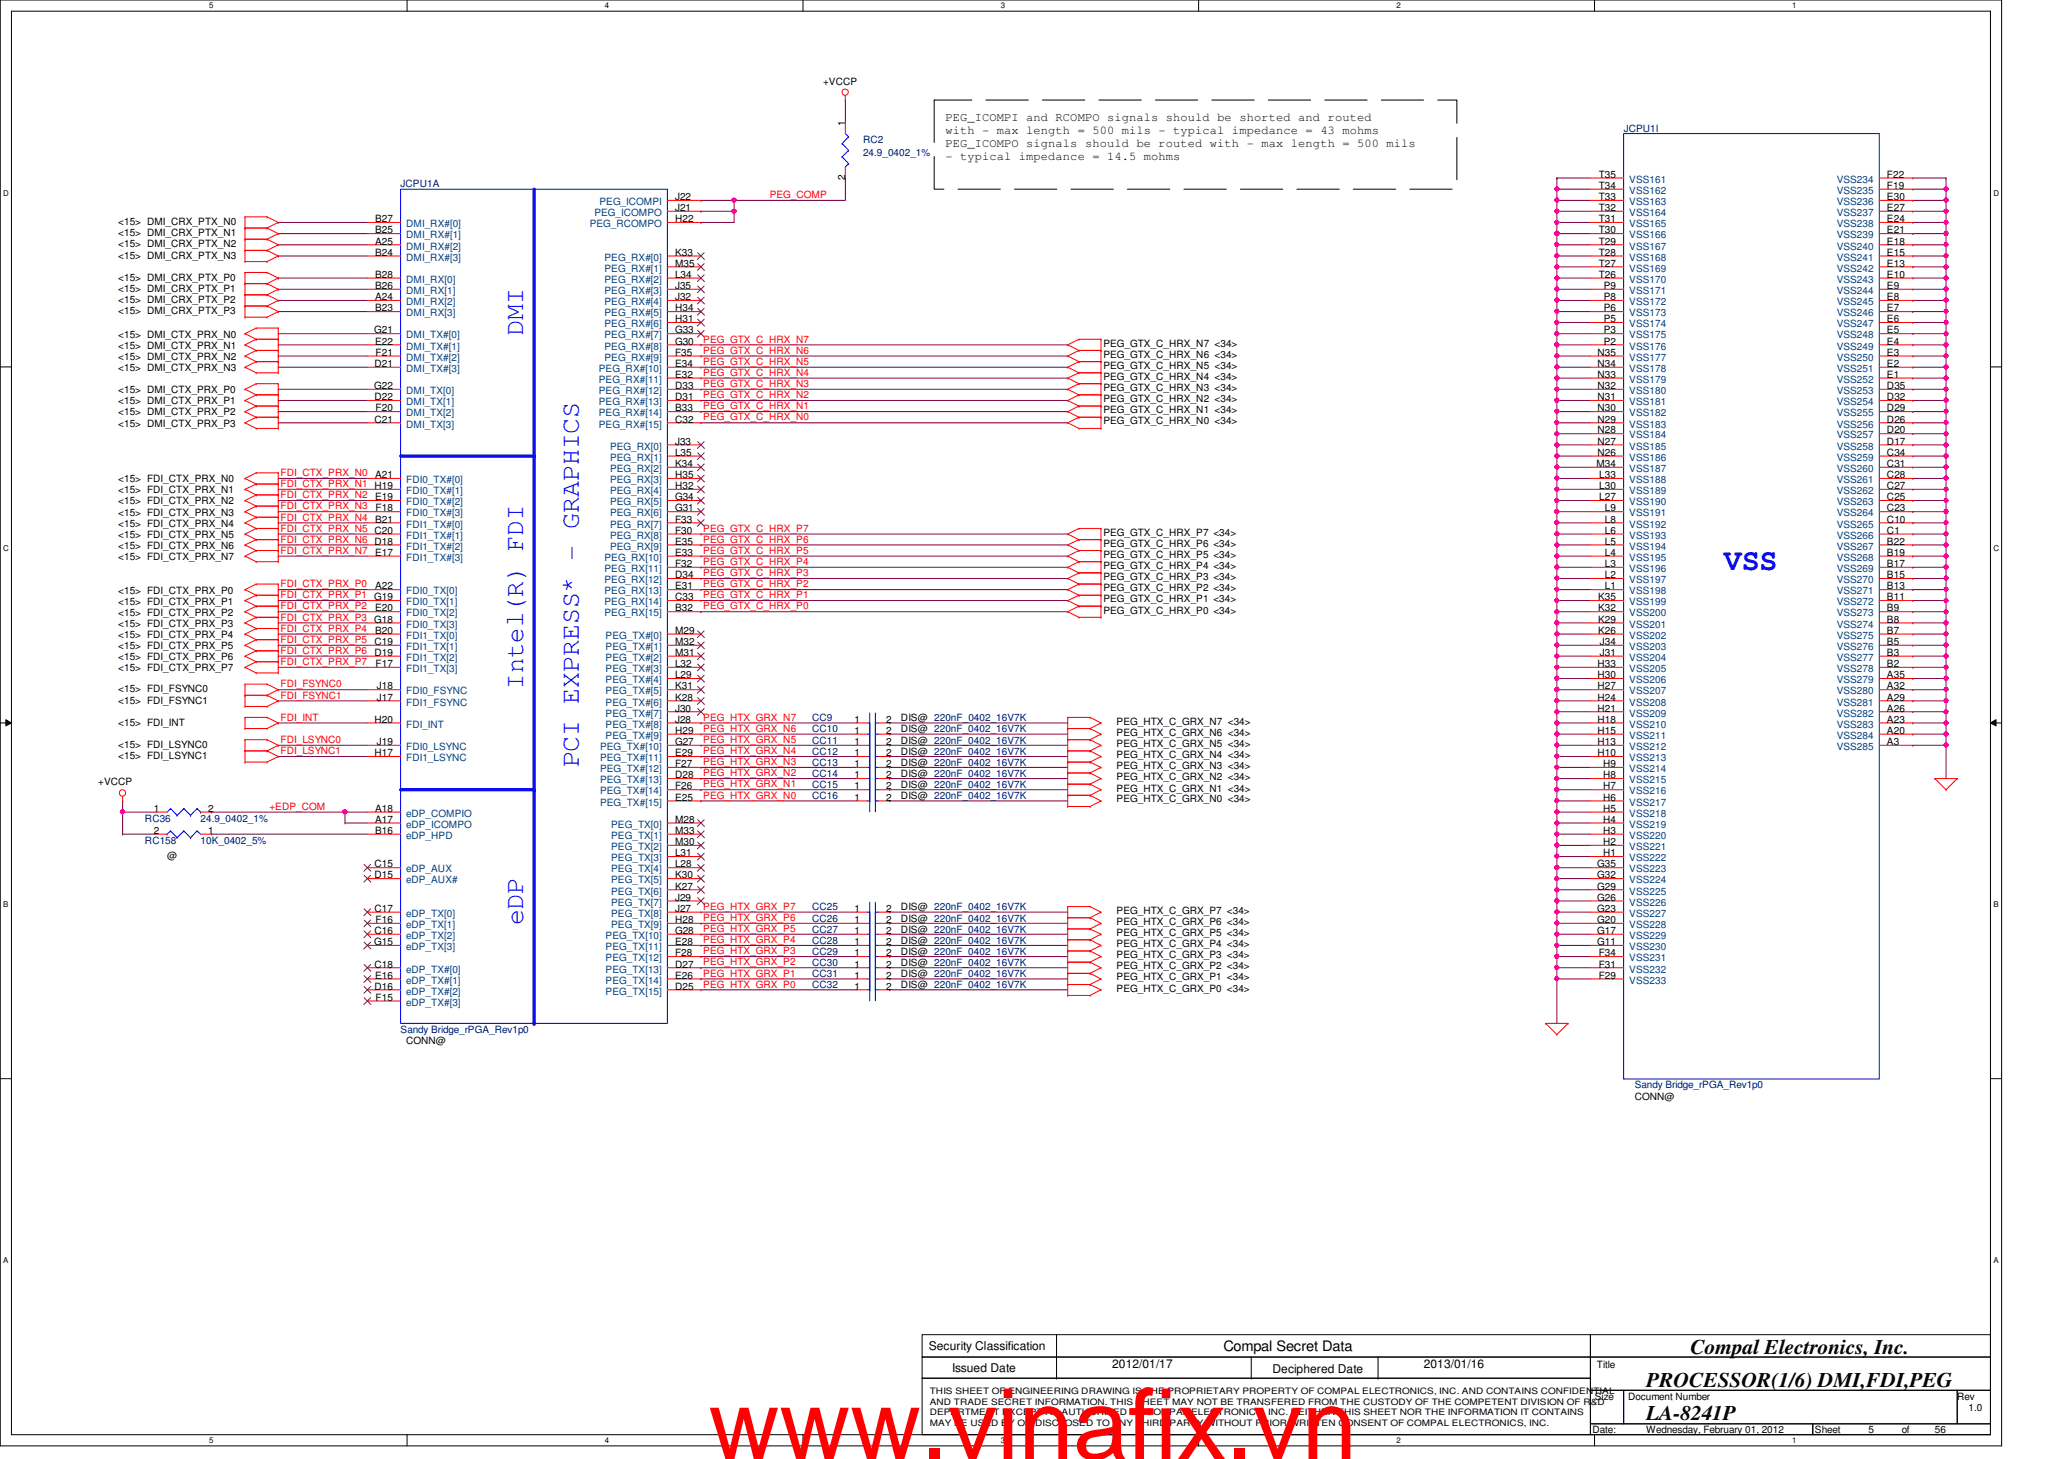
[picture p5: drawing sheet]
<svg xmlns="http://www.w3.org/2000/svg" width="297mm" height="210mm" viewBox="0 0 297 210" stroke-linecap="round" stroke-linejoin="round" font-family="sans-serif">
<defs><g id="words">
<text font-size="14.1" fill="#f00" x="102" y="209.9">www.vinafix.vn</text>
<text font-size="4.3" fill="#00f" x="248.1" y="82">VSS</text>
<g font-size="3.8" fill="#00f">
<text x="75.3" y="48.3" transform="rotate(-90 75.3 48.3)">DMI</text>
<text x="75.3" y="99.1" transform="rotate(-90 75.3 99.1)">Intel(R) FDI</text>
<text x="83.3" y="110.4" transform="rotate(-90 83.3 110.4)">PCI EXPRESS* - GRAPHICS</text>
<text x="75.3" y="133.1" transform="rotate(-90 75.3 133.1)">eDP</text>
</g>
<g font-size="3">
<text x="243.3" y="194.7">Compal Electronics, Inc.</text>
<text x="236.9" y="199.6">PROCESSOR(1/6) DMI,FDI,PEG</text>
<text x="236.9" y="204.3">LA-8241P</text>
</g>
<text font-size="2.1" x="176.1" y="194.4">Compal Secret Data</text>
<g font-size="1.7">
<text x="136.1" y="17.4">PEG_ICOMPI and RCOMPO signals should be shorted and routed</text>
<text x="136.1" y="19.3">with - max length = 500 mils - typical impedance = 43 mohms</text>
<text x="136.1" y="21.1">PEG_ICOMPO signals should be routed with - max length = 500 mils</text>
<text x="136.1" y="23">- typical impedance = 14.5 mohms</text>
<text x="133.7" y="194.3">Security Classification</text>
<text x="137" y="197.3">Issued Date</text>
<text x="160.1" y="196.8">2012/01/17</text>
<text x="183.1" y="197.5">Deciphered Date</text>
<text x="204.9" y="196.8">2013/01/16</text>
</g>
<g font-size="1.4">
<text x="118.4" y="12.2">+VCCP</text>
<text x="121.6" y="18.1" transform="rotate(-90 121.6 18.1)">1</text>
<text x="97.2" y="28.8">J22</text>
<text x="121.6" y="25.9" transform="rotate(-90 121.6 25.9)">2</text>
<text x="230.1" y="25.6">T35</text>
<text x="230.1" y="27.2">T34</text>
<text x="230.1" y="28.8">T33</text>
<text x="271.6" y="25.6">F22</text>
<text x="271.6" y="27.2">F19</text>
<text x="271.6" y="28.8">E30</text>
<text x="17" y="34">&lt;15&gt; DMI_CRX_PTX_N1</text>
<text x="17" y="32.4">&lt;15&gt; DMI_CRX_PTX_N0</text>
<text x="17" y="35.6">&lt;15&gt; DMI_CRX_PTX_N2</text>
<text x="54" y="32">B27</text>
<text x="54" y="33.6">B25</text>
<text x="54" y="35.2">A25</text>
<text x="97.2" y="32">H22</text>
<text x="97.2" y="30.4">J21</text>
<text x="230.1" y="30.4">T32</text>
<text x="230.1" y="32">T31</text>
<text x="230.1" y="33.6">T30</text>
<text x="230.1" y="35.2">T29</text>
<text x="271.6" y="30.4">E27</text>
<text x="271.6" y="32">E24</text>
<text x="271.6" y="33.6">E21</text>
<text x="271.6" y="35.2">E18</text>
<text x="17" y="40.4">&lt;15&gt; DMI_CRX_PTX_P0</text>
<text x="17" y="37.2">&lt;15&gt; DMI_CRX_PTX_N3</text>
<text x="17" y="42">&lt;15&gt; DMI_CRX_PTX_P1</text>
<text x="54" y="36.8">B24</text>
<text x="54" y="40">B28</text>
<text x="54" y="41.6">B26</text>
<text x="97.2" y="36.8">K33</text>
<text x="97.2" y="38.4">M35</text>
<text x="97.2" y="40">L34</text>
<text x="97.2" y="41.6">J35</text>
<text x="230.1" y="36.8">T28</text>
<text x="230.1" y="38.4">T27</text>
<text x="230.1" y="40">T26</text>
<text x="230.8" y="41.6">P9</text>
<text x="271.6" y="36.8">E15</text>
<text x="271.6" y="38.4">E13</text>
<text x="271.6" y="40">E10</text>
<text x="271.6" y="41.6">E9</text>
<text x="17" y="45.2">&lt;15&gt; DMI_CRX_PTX_P3</text>
<text x="17" y="43.6">&lt;15&gt; DMI_CRX_PTX_P2</text>
<text x="53.8" y="48">G21</text>
<text x="54" y="43.2">A24</text>
<text x="54" y="44.8">B23</text>
<text x="97.2" y="43.2">J32</text>
<text x="97.2" y="44.8">H34</text>
<text x="97.2" y="46.4">H31</text>
<text x="97.2" y="48">G33</text>
<text x="230.8" y="43.2">P8</text>
<text x="230.8" y="44.8">P6</text>
<text x="230.8" y="46.4">P5</text>
<text x="230.8" y="48">P3</text>
<text x="271.6" y="43.2">E8</text>
<text x="271.6" y="44.8">E7</text>
<text x="271.6" y="46.4">E6</text>
<text x="271.6" y="48">E5</text>
<text x="17" y="50.2">&lt;15&gt; DMI_CTX_PRX_N1</text>
<text x="17" y="48.6">&lt;15&gt; DMI_CTX_PRX_N0</text>
<text x="17" y="53.4">&lt;15&gt; DMI_CTX_PRX_N3</text>
<text x="17" y="51.8">&lt;15&gt; DMI_CTX_PRX_N2</text>
<text x="53.9" y="52.8">D21</text>
<text x="54" y="49.6">E22</text>
<text x="54.1" y="51.2">F21</text>
<text x="97.2" y="49.6">G30</text>
<text x="97.2" y="51.2">F35</text>
<text x="97.2" y="52.8">E34</text>
<text x="158.8" y="53">PEG_GTX_C_HRX_N5 &lt;34&gt;</text>
<text x="158.8" y="51.4">PEG_GTX_C_HRX_N6 &lt;34&gt;</text>
<text x="158.8" y="49.9">PEG_GTX_C_HRX_N7 &lt;34&gt;</text>
<text x="229.9" y="51.2">N35</text>
<text x="229.9" y="52.8">N34</text>
<text x="230.8" y="49.6">P2</text>
<text x="271.6" y="49.6">E4</text>
<text x="271.6" y="51.2">E3</text>
<text x="271.6" y="52.8">E2</text>
<text x="17" y="56.6">&lt;15&gt; DMI_CTX_PRX_P0</text>
<text x="17" y="59.8">&lt;15&gt; DMI_CTX_PRX_P2</text>
<text x="17" y="58.2">&lt;15&gt; DMI_CTX_PRX_P1</text>
<text x="53.8" y="56">G22</text>
<text x="53.9" y="57.6">D22</text>
<text x="54.1" y="59.2">F20</text>
<text x="97.2" y="54.4">E32</text>
<text x="97.2" y="56">D33</text>
<text x="97.2" y="57.6">D31</text>
<text x="97.2" y="59.2">B33</text>
<text x="158.8" y="59.4">PEG_GTX_C_HRX_N1 &lt;34&gt;</text>
<text x="158.8" y="57.9">PEG_GTX_C_HRX_N2 &lt;34&gt;</text>
<text x="158.8" y="56.3">PEG_GTX_C_HRX_N3 &lt;34&gt;</text>
<text x="158.8" y="54.7">PEG_GTX_C_HRX_N4 &lt;34&gt;</text>
<text x="229.9" y="54.4">N33</text>
<text x="229.9" y="56">N32</text>
<text x="229.9" y="57.6">N31</text>
<text x="229.9" y="59.2">N30</text>
<text x="271.6" y="54.4">E1</text>
<text x="271.6" y="56">D35</text>
<text x="271.6" y="57.6">D32</text>
<text x="271.6" y="59.2">D29</text>
<text x="17" y="61.4">&lt;15&gt; DMI_CTX_PRX_P3</text>
<text x="53.9" y="60.8">C21</text>
<text x="97.2" y="64">J33</text>
<text x="97.2" y="65.6">L35</text>
<text x="97.2" y="60.8">C32</text>
<text x="158.8" y="61">PEG_GTX_C_HRX_N0 &lt;34&gt;</text>
<text x="229.9" y="60.8">N29</text>
<text x="229.9" y="62.4">N28</text>
<text x="229.9" y="64">N27</text>
<text x="229.9" y="65.6">N26</text>
<text x="271.6" y="60.8">D26</text>
<text x="271.6" y="62.4">D20</text>
<text x="271.6" y="64">D17</text>
<text x="271.6" y="65.6">C34</text>
<text x="17" y="69.4">&lt;15&gt; FDI_CTX_PRX_N0</text>
<text x="17" y="71">&lt;15&gt; FDI_CTX_PRX_N1</text>
<text x="54" y="68.8">A21</text>
<text x="54" y="72">E19</text>
<text x="97.2" y="67.2">K34</text>
<text x="97.2" y="68.8">H35</text>
<text x="97.2" y="70.4">H32</text>
<text x="97.2" y="72">G34</text>
<text x="229.7" y="67.2">M34</text>
<text x="230.2" y="68.8">L33</text>
<text x="230.2" y="70.4">L30</text>
<text x="230.2" y="72">L27</text>
<text x="271.6" y="67.2">C31</text>
<text x="271.6" y="68.8">C28</text>
<text x="271.6" y="70.4">C27</text>
<text x="271.6" y="72">C25</text>
<text x="17" y="72.6">&lt;15&gt; FDI_CTX_PRX_N2</text>
<text x="17" y="74.2">&lt;15&gt; FDI_CTX_PRX_N3</text>
<text x="17" y="75.8">&lt;15&gt; FDI_CTX_PRX_N4</text>
<text x="17" y="77.4">&lt;15&gt; FDI_CTX_PRX_N5</text>
<text x="54" y="75.2">B21</text>
<text x="54.1" y="73.6">F18</text>
<text x="97.2" y="73.6">G31</text>
<text x="97.2" y="75.2">F33</text>
<text x="97.2" y="76.8">F30</text>
<text x="158.8" y="77">PEG_GTX_C_HRX_P7 &lt;34&gt;</text>
<text x="231" y="73.6">L9</text>
<text x="231" y="75.2">L8</text>
<text x="231" y="76.8">L6</text>
<text x="271.6" y="73.6">C23</text>
<text x="271.6" y="75.2">C10</text>
<text x="271.6" y="76.8">C1</text>
<text x="17" y="79">&lt;15&gt; FDI_CTX_PRX_N6</text>
<text x="17" y="80.6">&lt;15&gt; FDI_CTX_PRX_N7</text>
<text x="54" y="80">E17</text>
<text x="97.2" y="80">E33</text>
<text x="97.2" y="81.6">F32</text>
<text x="97.2" y="83.2">D34</text>
<text x="97.2" y="78.4">E35</text>
<text x="158.8" y="80.3">PEG_GTX_C_HRX_P5 &lt;34&gt;</text>
<text x="158.8" y="81.9">PEG_GTX_C_HRX_P4 &lt;34&gt;</text>
<text x="158.8" y="83.4">PEG_GTX_C_HRX_P3 &lt;34&gt;</text>
<text x="158.8" y="78.7">PEG_GTX_C_HRX_P6 &lt;34&gt;</text>
<text x="231" y="78.4">L5</text>
<text x="231" y="80">L4</text>
<text x="231" y="81.6">L3</text>
<text x="231" y="83.2">L2</text>
<text x="271.6" y="78.4">B22</text>
<text x="271.6" y="80">B19</text>
<text x="271.6" y="81.6">B17</text>
<text x="271.6" y="83.2">B15</text>
<text x="17" y="85.4">&lt;15&gt; FDI_CTX_PRX_P0</text>
<text x="17" y="87">&lt;15&gt; FDI_CTX_PRX_P1</text>
<text x="17" y="88.6">&lt;15&gt; FDI_CTX_PRX_P2</text>
<text x="53.8" y="86.4">G19</text>
<text x="53.8" y="89.6">G18</text>
<text x="54" y="84.8">A22</text>
<text x="54" y="88">E20</text>
<text x="97.2" y="84.8">E31</text>
<text x="97.2" y="86.4">C33</text>
<text x="97.2" y="88">B32</text>
<text x="158.8" y="85">PEG_GTX_C_HRX_P2 &lt;34&gt;</text>
<text x="158.8" y="86.7">PEG_GTX_C_HRX_P1 &lt;34&gt;</text>
<text x="158.8" y="88.3">PEG_GTX_C_HRX_P0 &lt;34&gt;</text>
<text x="230" y="86.4">K35</text>
<text x="230" y="88">K32</text>
<text x="230" y="89.6">K29</text>
<text x="231" y="84.8">L1</text>
<text x="271.6" y="84.8">B13</text>
<text x="271.6" y="86.4">B11</text>
<text x="271.6" y="88">B9</text>
<text x="271.6" y="89.6">B8</text>
<text x="17" y="90.2">&lt;15&gt; FDI_CTX_PRX_P3</text>
<text x="17" y="91.8">&lt;15&gt; FDI_CTX_PRX_P4</text>
<text x="17" y="93.4">&lt;15&gt; FDI_CTX_PRX_P5</text>
<text x="17" y="95">&lt;15&gt; FDI_CTX_PRX_P6</text>
<text x="53.9" y="92.8">C19</text>
<text x="53.9" y="94.4">D19</text>
<text x="54" y="91.2">B20</text>
<text x="54.1" y="96">F17</text>
<text x="97.2" y="91.2">M29</text>
<text x="97.2" y="92.8">M32</text>
<text x="97.2" y="94.4">M31</text>
<text x="97.2" y="96">L32</text>
<text x="229.9" y="96">H33</text>
<text x="230" y="91.2">K26</text>
<text x="230.2" y="92.8">J34</text>
<text x="230.2" y="94.4">J31</text>
<text x="271.6" y="91.2">B7</text>
<text x="271.6" y="92.8">B5</text>
<text x="271.6" y="94.4">B3</text>
<text x="271.6" y="96">B2</text>
<text x="17" y="96.6">&lt;15&gt; FDI_CTX_PRX_P7</text>
<text x="17" y="99.6">&lt;15&gt; FDI_FSYNC0</text>
<text x="17" y="101.2">&lt;15&gt; FDI_FSYNC1</text>
<text x="54.2" y="99.2">J18</text>
<text x="54.2" y="100.8">J17</text>
<text x="97.2" y="97.6">L29</text>
<text x="97.2" y="99.2">K31</text>
<text x="97.2" y="100.8">K28</text>
<text x="229.9" y="97.6">H30</text>
<text x="229.9" y="99.2">H27</text>
<text x="229.9" y="100.8">H24</text>
<text x="271.6" y="97.6">A35</text>
<text x="271.6" y="99.2">A32</text>
<text x="271.6" y="100.8">A29</text>
<text x="17" y="104.4">&lt;15&gt; FDI_INT</text>
<text x="17" y="107.6">&lt;15&gt; FDI_LSYNC0</text>
<text x="53.9" y="104">H20</text>
<text x="54.2" y="107.2">J19</text>
<text x="97.2" y="107.2">G27</text>
<text x="97.2" y="102.4">J30</text>
<text x="97.2" y="104">J28</text>
<text x="97.2" y="105.6">H29</text>
<text x="123" y="105.6">1</text>
<text x="123" y="107.2">1</text>
<text x="123" y="104">1</text>
<text x="127.5" y="105.6">2</text>
<text x="127.5" y="107.2">2</text>
<text x="127.5" y="104">2</text>
<text x="129.7" y="105.4">DIS@ 220nF_0402_16V7K</text>
<text x="129.7" y="107">DIS@ 220nF_0402_16V7K</text>
<text x="129.7" y="103.8">DIS@ 220nF_0402_16V7K</text>
<text x="160.7" y="105.9">PEG_HTX_C_GRX_N6 &lt;34&gt;</text>
<text x="160.7" y="104.3">PEG_HTX_C_GRX_N7 &lt;34&gt;</text>
<text x="160.7" y="107.4">PEG_HTX_C_GRX_N5 &lt;34&gt;</text>
<text x="229.9" y="102.4">H21</text>
<text x="229.9" y="104">H18</text>
<text x="229.9" y="105.6">H15</text>
<text x="229.9" y="107.2">H13</text>
<text x="271.6" y="102.4">A26</text>
<text x="271.6" y="104">A23</text>
<text x="271.6" y="105.6">A20</text>
<text x="271.6" y="107.2">A3</text>
<text x="14.1" y="112.9">+VCCP</text>
<text x="17" y="109.2">&lt;15&gt; FDI_LSYNC1</text>
<text x="53.9" y="108.8">H17</text>
<text x="97.2" y="108.8">E29</text>
<text x="97.2" y="110.4">F27</text>
<text x="97.2" y="112">D28</text>
<text x="97.2" y="113.6">F26</text>
<text x="123" y="113.6">1</text>
<text x="123" y="110.4">1</text>
<text x="123" y="112">1</text>
<text x="123" y="108.8">1</text>
<text x="127.5" y="113.6">2</text>
<text x="127.5" y="110.4">2</text>
<text x="127.5" y="112">2</text>
<text x="127.5" y="108.8">2</text>
<text x="129.7" y="113.4">DIS@ 220nF_0402_16V7K</text>
<text x="129.7" y="110.2">DIS@ 220nF_0402_16V7K</text>
<text x="129.7" y="111.8">DIS@ 220nF_0402_16V7K</text>
<text x="129.7" y="108.6">DIS@ 220nF_0402_16V7K</text>
<text x="160.7" y="113.9">PEG_HTX_C_GRX_N1 &lt;34&gt;</text>
<text x="160.7" y="110.7">PEG_HTX_C_GRX_N3 &lt;34&gt;</text>
<text x="160.7" y="112.3">PEG_HTX_C_GRX_N2 &lt;34&gt;</text>
<text x="160.7" y="109.1">PEG_HTX_C_GRX_N4 &lt;34&gt;</text>
<text x="229.9" y="108.8">H10</text>
<text x="230.7" y="110.4">H9</text>
<text x="230.7" y="112">H8</text>
<text x="230.7" y="113.6">H7</text>
<text x="22.1" y="116.8">1</text>
<text x="22.1" y="120">2</text>
<text x="30" y="116.8">2</text>
<text x="30" y="120">1</text>
<text x="54" y="116.8">A18</text>
<text x="54" y="120">B16</text>
<text x="54" y="118.4">A17</text>
<text x="97.2" y="115.2">E25</text>
<text x="97.2" y="118.4">M28</text>
<text x="97.2" y="120">M33</text>
<text x="123" y="115.2">1</text>
<text x="127.5" y="115.2">2</text>
<text x="129.7" y="115">DIS@ 220nF_0402_16V7K</text>
<text x="160.7" y="115.4">PEG_HTX_C_GRX_N0 &lt;34&gt;</text>
<text x="230.7" y="115.2">H6</text>
<text x="230.7" y="116.8">H5</text>
<text x="230.7" y="118.4">H4</text>
<text x="230.7" y="120">H3</text>
<text x="24" y="123.6">@</text>
<text x="53.9" y="124.8">C15</text>
<text x="97.2" y="121.6">M30</text>
<text x="97.2" y="123.2">L31</text>
<text x="97.2" y="124.8">L28</text>
<text x="229.9" y="124.8">G35</text>
<text x="230.7" y="121.6">H2</text>
<text x="230.7" y="123.2">H1</text>
<text x="53.9" y="126.4">D15</text>
<text x="53.9" y="131.2">C17</text>
<text x="97.2" y="126.4">K30</text>
<text x="97.2" y="128">K27</text>
<text x="97.2" y="129.6">J29</text>
<text x="97.2" y="131.2">J27</text>
<text x="123" y="131.2">1</text>
<text x="127.5" y="131.2">2</text>
<text x="129.7" y="131">DIS@ 220nF_0402_16V7K</text>
<text x="160.7" y="131.4">PEG_HTX_C_GRX_P7 &lt;34&gt;</text>
<text x="229.9" y="126.4">G32</text>
<text x="229.9" y="128">G29</text>
<text x="229.9" y="129.6">G26</text>
<text x="229.9" y="131.2">G23</text>
<text x="53.8" y="136">G15</text>
<text x="53.9" y="134.4">C16</text>
<text x="54.1" y="132.8">F16</text>
<text x="97.2" y="134.4">G28</text>
<text x="97.2" y="136">E28</text>
<text x="97.2" y="137.6">F28</text>
<text x="97.2" y="132.8">H28</text>
<text x="123" y="136">1</text>
<text x="123" y="134.4">1</text>
<text x="123" y="132.8">1</text>
<text x="123" y="137.6">1</text>
<text x="127.5" y="136">2</text>
<text x="127.5" y="134.4">2</text>
<text x="127.5" y="132.8">2</text>
<text x="127.5" y="137.6">2</text>
<text x="129.7" y="135.8">DIS@ 220nF_0402_16V7K</text>
<text x="129.7" y="134.2">DIS@ 220nF_0402_16V7K</text>
<text x="129.7" y="132.6">DIS@ 220nF_0402_16V7K</text>
<text x="129.7" y="137.4">DIS@ 220nF_0402_16V7K</text>
<text x="160.7" y="137.9">PEG_HTX_C_GRX_P3 &lt;34&gt;</text>
<text x="160.7" y="136.3">PEG_HTX_C_GRX_P4 &lt;34&gt;</text>
<text x="160.7" y="134.7">PEG_HTX_C_GRX_P5 &lt;34&gt;</text>
<text x="160.7" y="133.1">PEG_HTX_C_GRX_P6 &lt;34&gt;</text>
<text x="229.9" y="132.8">G20</text>
<text x="229.9" y="134.4">G17</text>
<text x="229.9" y="136">G11</text>
<text x="230.1" y="137.6">F34</text>
<text x="53.9" y="139.2">C18</text>
<text x="53.9" y="142.4">D16</text>
<text x="54" y="140.8">E16</text>
<text x="54.1" y="144">F15</text>
<text x="97.2" y="139.2">D27</text>
<text x="97.2" y="140.8">E26</text>
<text x="97.2" y="142.4">D25</text>
<text x="123" y="140.8">1</text>
<text x="123" y="139.2">1</text>
<text x="123" y="142.4">1</text>
<text x="127.5" y="140.8">2</text>
<text x="127.5" y="139.2">2</text>
<text x="127.5" y="142.4">2</text>
<text x="129.7" y="140.6">DIS@ 220nF_0402_16V7K</text>
<text x="129.7" y="139">DIS@ 220nF_0402_16V7K</text>
<text x="129.7" y="142.2">DIS@ 220nF_0402_16V7K</text>
<text x="160.7" y="142.7">PEG_HTX_C_GRX_P0 &lt;34&gt;</text>
<text x="160.7" y="141.1">PEG_HTX_C_GRX_P1 &lt;34&gt;</text>
<text x="160.7" y="139.4">PEG_HTX_C_GRX_P2 &lt;34&gt;</text>
<text x="230.1" y="139.2">F31</text>
<text x="230.1" y="140.8">F29</text>
<text x="58.5" y="150.2">CONN@</text>
<text x="235.3" y="158.2">CONN@</text>
<text x="229.8" y="196.8">Title</text>
<text x="229.5" y="201.4">Size</text>
<text x="234.3" y="201.4">Document Number</text>
<text x="281.7" y="201.4">Rev</text>
<text x="283.3" y="203">1.0</text>
<text x="229.2" y="206.2">Date:</text>
<text x="236.9" y="206.2">Wednesday, February 01, 2012</text>
<text x="261.2" y="206.2">Sheet</text>
<text x="268.9" y="206.2">5</text>
<text x="273.7" y="206.2">of</text>
<text x="278.5" y="206.2">56</text>
</g>
<g font-size="1.4" fill="#000080">
<text x="124.2" y="20.6">RC2</text>
<text x="124.2" y="22.5">24.9_0402_1%</text>
<text x="233.7" y="19">JCPU1I</text>
<text x="57.7" y="27">JCPU1A</text>
<text x="116.9" y="105.4">CC10</text>
<text x="116.9" y="107">CC11</text>
<text x="116.9" y="103.8">CC9</text>
<text x="116.9" y="113.4">CC15</text>
<text x="116.9" y="110.2">CC13</text>
<text x="116.9" y="111.8">CC14</text>
<text x="116.9" y="108.6">CC12</text>
<text x="20.9" y="118.2">RC36</text>
<text x="28.9" y="118.2">24.9_0402_1%</text>
<text x="116.9" y="115">CC16</text>
<text x="20.9" y="121.4">RC158</text>
<text x="28.9" y="121.4">10K_0402_5%</text>
<text x="116.9" y="131">CC25</text>
<text x="116.9" y="135.8">CC28</text>
<text x="116.9" y="134.2">CC27</text>
<text x="116.9" y="132.6">CC26</text>
<text x="116.9" y="137.4">CC29</text>
<text x="116.9" y="140.6">CC31</text>
<text x="116.9" y="139">CC30</text>
<text x="116.9" y="142.2">CC32</text>
<text x="57.7" y="148.6">Sandy Bridge_rPGA_Rev1p0</text>
<text x="235.3" y="156.6">Sandy Bridge_rPGA_Rev1p0</text>
</g>
<g font-size="1.4" fill="#004080">
<text x="86.3" y="29.5">PEG_ICOMPI</text>
<text x="234.5" y="26.3">VSS161</text>
<text x="234.5" y="27.9">VSS162</text>
<text x="234.5" y="29.5">VSS163</text>
<text x="264.3" y="26.3">VSS234</text>
<text x="264.3" y="27.9">VSS235</text>
<text x="264.3" y="29.5">VSS236</text>
<text x="58.5" y="32.7">DMI_RX#[0]</text>
<text x="58.5" y="34.3">DMI_RX#[1]</text>
<text x="58.5" y="35.9">DMI_RX#[2]</text>
<text x="84.9" y="32.7">PEG_RCOMPO</text>
<text x="85.6" y="31.1">PEG_ICOMPO</text>
<text x="234.5" y="31.1">VSS164</text>
<text x="234.5" y="32.7">VSS165</text>
<text x="234.5" y="34.3">VSS166</text>
<text x="234.5" y="35.9">VSS167</text>
<text x="264.3" y="31.1">VSS237</text>
<text x="264.3" y="32.7">VSS238</text>
<text x="264.3" y="34.3">VSS239</text>
<text x="264.3" y="35.9">VSS240</text>
<text x="58.5" y="37.5">DMI_RX#[3]</text>
<text x="58.5" y="40.7">DMI_RX[0]</text>
<text x="87" y="37.5">PEG_RX#[0]</text>
<text x="87" y="39.1">PEG_RX#[1]</text>
<text x="87" y="40.7">PEG_RX#[2]</text>
<text x="234.5" y="37.5">VSS168</text>
<text x="234.5" y="39.1">VSS169</text>
<text x="234.5" y="40.7">VSS170</text>
<text x="264.3" y="37.5">VSS241</text>
<text x="264.3" y="39.1">VSS242</text>
<text x="264.3" y="40.7">VSS243</text>
<text x="58.5" y="42.3">DMI_RX[1]</text>
<text x="58.5" y="43.9">DMI_RX[2]</text>
<text x="58.5" y="45.5">DMI_RX[3]</text>
<text x="87" y="42.3">PEG_RX#[3]</text>
<text x="87" y="43.9">PEG_RX#[4]</text>
<text x="87" y="45.5">PEG_RX#[5]</text>
<text x="87" y="47.1">PEG_RX#[6]</text>
<text x="234.5" y="42.3">VSS171</text>
<text x="234.5" y="43.9">VSS172</text>
<text x="234.5" y="45.5">VSS173</text>
<text x="234.5" y="47.1">VSS174</text>
<text x="264.3" y="42.3">VSS244</text>
<text x="264.3" y="43.9">VSS245</text>
<text x="264.3" y="45.5">VSS246</text>
<text x="264.3" y="47.1">VSS247</text>
<text x="58.5" y="48.7">DMI_TX#[0]</text>
<text x="58.5" y="50.3">DMI_TX#[1]</text>
<text x="58.5" y="51.9">DMI_TX#[2]</text>
<text x="58.5" y="53.5">DMI_TX#[3]</text>
<text x="86.2" y="53.5">PEG_RX#[10]</text>
<text x="87" y="48.7">PEG_RX#[7]</text>
<text x="87" y="50.3">PEG_RX#[8]</text>
<text x="87" y="51.9">PEG_RX#[9]</text>
<text x="234.5" y="48.7">VSS175</text>
<text x="234.5" y="50.3">VSS176</text>
<text x="234.5" y="51.9">VSS177</text>
<text x="234.5" y="53.5">VSS178</text>
<text x="264.3" y="48.7">VSS248</text>
<text x="264.3" y="50.3">VSS249</text>
<text x="264.3" y="51.9">VSS250</text>
<text x="264.3" y="53.5">VSS251</text>
<text x="58.5" y="56.7">DMI_TX[0]</text>
<text x="58.5" y="58.3">DMI_TX[1]</text>
<text x="58.5" y="59.9">DMI_TX[2]</text>
<text x="86.2" y="55.1">PEG_RX#[11]</text>
<text x="86.2" y="56.7">PEG_RX#[12]</text>
<text x="86.2" y="58.3">PEG_RX#[13]</text>
<text x="86.2" y="59.9">PEG_RX#[14]</text>
<text x="234.5" y="55.1">VSS179</text>
<text x="234.5" y="56.7">VSS180</text>
<text x="234.5" y="58.3">VSS181</text>
<text x="234.5" y="59.9">VSS182</text>
<text x="264.3" y="55.1">VSS252</text>
<text x="264.3" y="56.7">VSS253</text>
<text x="264.3" y="58.3">VSS254</text>
<text x="264.3" y="59.9">VSS255</text>
<text x="58.5" y="61.5">DMI_TX[3]</text>
<text x="86.2" y="61.5">PEG_RX#[15]</text>
<text x="87.8" y="64.7">PEG_RX[0]</text>
<text x="234.5" y="61.5">VSS183</text>
<text x="234.5" y="63.1">VSS184</text>
<text x="234.5" y="64.7">VSS185</text>
<text x="264.3" y="61.5">VSS256</text>
<text x="264.3" y="63.1">VSS257</text>
<text x="264.3" y="64.7">VSS258</text>
<text x="58.5" y="69.5">FDI0_TX#[0]</text>
<text x="58.5" y="71.1">FDI0_TX#[1]</text>
<text x="87.8" y="66.3">PEG_RX[1]</text>
<text x="87.8" y="67.9">PEG_RX[2]</text>
<text x="87.8" y="69.5">PEG_RX[3]</text>
<text x="87.8" y="71.1">PEG_RX[4]</text>
<text x="234.5" y="66.3">VSS186</text>
<text x="234.5" y="67.9">VSS187</text>
<text x="234.5" y="69.5">VSS188</text>
<text x="234.5" y="71.1">VSS189</text>
<text x="264.3" y="66.3">VSS259</text>
<text x="264.3" y="67.9">VSS260</text>
<text x="264.3" y="69.5">VSS261</text>
<text x="264.3" y="71.1">VSS262</text>
<text x="58.5" y="72.7">FDI0_TX#[2]</text>
<text x="58.5" y="74.3">FDI0_TX#[3]</text>
<text x="58.5" y="75.9">FDI1_TX#[0]</text>
<text x="58.5" y="77.5">FDI1_TX#[1]</text>
<text x="87.8" y="72.7">PEG_RX[5]</text>
<text x="87.8" y="74.3">PEG_RX[6]</text>
<text x="87.8" y="75.9">PEG_RX[7]</text>
<text x="87.8" y="77.5">PEG_RX[8]</text>
<text x="234.5" y="72.7">VSS190</text>
<text x="234.5" y="74.3">VSS191</text>
<text x="234.5" y="75.9">VSS192</text>
<text x="234.5" y="77.5">VSS193</text>
<text x="264.3" y="72.7">VSS263</text>
<text x="264.3" y="74.3">VSS264</text>
<text x="264.3" y="75.9">VSS265</text>
<text x="264.3" y="77.5">VSS266</text>
<text x="58.5" y="79.1">FDI1_TX#[2]</text>
<text x="58.5" y="80.7">FDI1_TX#[3]</text>
<text x="87" y="80.7">PEG_RX[10]</text>
<text x="87" y="82.3">PEG_RX[11]</text>
<text x="87" y="83.9">PEG_RX[12]</text>
<text x="87.8" y="79.1">PEG_RX[9]</text>
<text x="234.5" y="79.1">VSS194</text>
<text x="234.5" y="80.7">VSS195</text>
<text x="234.5" y="82.3">VSS196</text>
<text x="234.5" y="83.9">VSS197</text>
<text x="264.3" y="79.1">VSS267</text>
<text x="264.3" y="80.7">VSS268</text>
<text x="264.3" y="82.3">VSS269</text>
<text x="264.3" y="83.9">VSS270</text>
<text x="58.5" y="85.5">FDI0_TX[0]</text>
<text x="58.5" y="87.1">FDI0_TX[1]</text>
<text x="58.5" y="88.7">FDI0_TX[2]</text>
<text x="87" y="85.5">PEG_RX[13]</text>
<text x="87" y="87.1">PEG_RX[14]</text>
<text x="87" y="88.7">PEG_RX[15]</text>
<text x="234.5" y="85.5">VSS198</text>
<text x="234.5" y="87.1">VSS199</text>
<text x="234.5" y="88.7">VSS200</text>
<text x="264.3" y="85.5">VSS271</text>
<text x="264.3" y="87.1">VSS272</text>
<text x="264.3" y="88.7">VSS273</text>
<text x="58.5" y="90.3">FDI0_TX[3]</text>
<text x="58.5" y="91.9">FDI1_TX[0]</text>
<text x="58.5" y="93.5">FDI1_TX[1]</text>
<text x="58.5" y="95.1">FDI1_TX[2]</text>
<text x="87.2" y="91.9">PEG_TX#[0]</text>
<text x="87.2" y="93.5">PEG_TX#[1]</text>
<text x="87.2" y="95.1">PEG_TX#[2]</text>
<text x="234.5" y="90.3">VSS201</text>
<text x="234.5" y="91.9">VSS202</text>
<text x="234.5" y="93.5">VSS203</text>
<text x="234.5" y="95.1">VSS204</text>
<text x="264.3" y="90.3">VSS274</text>
<text x="264.3" y="91.9">VSS275</text>
<text x="264.3" y="93.5">VSS276</text>
<text x="264.3" y="95.1">VSS277</text>
<text x="58.5" y="96.7">FDI1_TX[3]</text>
<text x="58.5" y="99.9">FDI0_FSYNC</text>
<text x="58.5" y="101.5">FDI1_FSYNC</text>
<text x="87.2" y="96.7">PEG_TX#[3]</text>
<text x="87.2" y="98.3">PEG_TX#[4]</text>
<text x="87.2" y="99.9">PEG_TX#[5]</text>
<text x="87.2" y="101.5">PEG_TX#[6]</text>
<text x="234.5" y="96.7">VSS205</text>
<text x="234.5" y="98.3">VSS206</text>
<text x="234.5" y="99.9">VSS207</text>
<text x="234.5" y="101.5">VSS208</text>
<text x="264.3" y="96.7">VSS278</text>
<text x="264.3" y="98.3">VSS279</text>
<text x="264.3" y="99.9">VSS280</text>
<text x="264.3" y="101.5">VSS281</text>
<text x="58.5" y="104.7">FDI_INT</text>
<text x="58.5" y="107.9">FDI0_LSYNC</text>
<text x="86.4" y="107.9">PEG_TX#[10]</text>
<text x="87.2" y="103.1">PEG_TX#[7]</text>
<text x="87.2" y="104.7">PEG_TX#[8]</text>
<text x="87.2" y="106.3">PEG_TX#[9]</text>
<text x="234.5" y="103.1">VSS209</text>
<text x="234.5" y="104.7">VSS210</text>
<text x="234.5" y="106.3">VSS211</text>
<text x="234.5" y="107.9">VSS212</text>
<text x="264.3" y="103.1">VSS282</text>
<text x="264.3" y="104.7">VSS283</text>
<text x="264.3" y="106.3">VSS284</text>
<text x="264.3" y="107.9">VSS285</text>
<text x="58.5" y="109.5">FDI1_LSYNC</text>
<text x="86.4" y="109.5">PEG_TX#[11]</text>
<text x="86.4" y="111.1">PEG_TX#[12]</text>
<text x="86.4" y="112.7">PEG_TX#[13]</text>
<text x="234.5" y="109.5">VSS213</text>
<text x="234.5" y="111.1">VSS214</text>
<text x="234.5" y="112.7">VSS215</text>
<text x="58.5" y="117.5">eDP_COMPIO</text>
<text x="58.5" y="119.1">eDP_ICOMPO</text>
<text x="86.4" y="114.3">PEG_TX#[14]</text>
<text x="86.4" y="115.9">PEG_TX#[15]</text>
<text x="88" y="119.1">PEG_TX[0]</text>
<text x="234.5" y="114.3">VSS216</text>
<text x="234.5" y="115.9">VSS217</text>
<text x="234.5" y="117.5">VSS218</text>
<text x="234.5" y="119.1">VSS219</text>
<text x="58.5" y="125.5">eDP_AUX</text>
<text x="58.5" y="120.7">eDP_HPD</text>
<text x="88" y="120.7">PEG_TX[1]</text>
<text x="88" y="122.3">PEG_TX[2]</text>
<text x="88" y="123.9">PEG_TX[3]</text>
<text x="88" y="125.5">PEG_TX[4]</text>
<text x="234.5" y="120.7">VSS220</text>
<text x="234.5" y="122.3">VSS221</text>
<text x="234.5" y="123.9">VSS222</text>
<text x="234.5" y="125.5">VSS223</text>
<text x="58.5" y="127.1">eDP_AUX#</text>
<text x="58.5" y="131.9">eDP_TX[0]</text>
<text x="88" y="127.1">PEG_TX[5]</text>
<text x="88" y="128.7">PEG_TX[6]</text>
<text x="88" y="130.3">PEG_TX[7]</text>
<text x="88" y="131.9">PEG_TX[8]</text>
<text x="234.5" y="127.1">VSS224</text>
<text x="234.5" y="128.7">VSS225</text>
<text x="234.5" y="130.3">VSS226</text>
<text x="234.5" y="131.9">VSS227</text>
<text x="58.5" y="133.5">eDP_TX[1]</text>
<text x="58.5" y="135.1">eDP_TX[2]</text>
<text x="58.5" y="136.7">eDP_TX[3]</text>
<text x="87.2" y="135.1">PEG_TX[10]</text>
<text x="87.2" y="136.7">PEG_TX[11]</text>
<text x="88" y="133.5">PEG_TX[9]</text>
<text x="234.5" y="133.5">VSS228</text>
<text x="234.5" y="135.1">VSS229</text>
<text x="234.5" y="136.7">VSS230</text>
<text x="58.5" y="139.9">eDP_TX#[0]</text>
<text x="58.5" y="141.5">eDP_TX#[1]</text>
<text x="58.5" y="143.1">eDP_TX#[2]</text>
<text x="87.2" y="138.3">PEG_TX[12]</text>
<text x="87.2" y="139.9">PEG_TX[13]</text>
<text x="87.2" y="141.5">PEG_TX[14]</text>
<text x="87.2" y="143.1">PEG_TX[15]</text>
<text x="234.5" y="138.3">VSS231</text>
<text x="234.5" y="139.9">VSS232</text>
<text x="234.5" y="141.5">VSS233</text>
<text x="58.5" y="144.7">eDP_TX#[3]</text>
</g>
<g font-size="1.4" fill="#f00">
<text x="110.8" y="28.5">PEG_COMP</text>
<text x="101.2" y="52.5">PEG_GTX_C_HRX_N5</text>
<text x="101.2" y="50.9">PEG_GTX_C_HRX_N6</text>
<text x="101.2" y="49.3">PEG_GTX_C_HRX_N7</text>
<text x="101.2" y="57.3">PEG_GTX_C_HRX_N2</text>
<text x="101.2" y="54.1">PEG_GTX_C_HRX_N4</text>
<text x="101.2" y="55.7">PEG_GTX_C_HRX_N3</text>
<text x="101.2" y="58.9">PEG_GTX_C_HRX_N1</text>
<text x="101.2" y="60.5">PEG_GTX_C_HRX_N0</text>
<text x="40.4" y="70.1">FDI_CTX_PRX_N1 H19</text>
<text x="40.4" y="68.5">FDI_CTX_PRX_N0</text>
<text x="40.4" y="71.7">FDI_CTX_PRX_N2</text>
<text x="40.4" y="74.9">FDI_CTX_PRX_N4</text>
<text x="40.4" y="73.3">FDI_CTX_PRX_N3</text>
<text x="40.4" y="76.5">FDI_CTX_PRX_N5 C20</text>
<text x="101.2" y="76.5">PEG_GTX_C_HRX_P7</text>
<text x="40.4" y="78.1">FDI_CTX_PRX_N6 D18</text>
<text x="40.4" y="79.7">FDI_CTX_PRX_N7</text>
<text x="101.2" y="82.9">PEG_GTX_C_HRX_P3</text>
<text x="101.2" y="81.3">PEG_GTX_C_HRX_P4</text>
<text x="101.2" y="79.7">PEG_GTX_C_HRX_P5</text>
<text x="101.2" y="78.1">PEG_GTX_C_HRX_P6</text>
<text x="40.4" y="86.1">FDI_CTX_PRX_P1</text>
<text x="40.4" y="84.5">FDI_CTX_PRX_P0</text>
<text x="40.4" y="87.7">FDI_CTX_PRX_P2</text>
<text x="40.4" y="89.3">FDI_CTX_PRX_P3</text>
<text x="101.2" y="87.7">PEG_GTX_C_HRX_P0</text>
<text x="101.2" y="86.1">PEG_GTX_C_HRX_P1</text>
<text x="101.2" y="84.5">PEG_GTX_C_HRX_P2</text>
<text x="40.4" y="94.1">FDI_CTX_PRX_P6</text>
<text x="40.4" y="90.9">FDI_CTX_PRX_P4</text>
<text x="40.4" y="92.5">FDI_CTX_PRX_P5</text>
<text x="40.4" y="95.7">FDI_CTX_PRX_P7</text>
<text x="40.4" y="98.9">FDI_FSYNC0</text>
<text x="40.4" y="100.5">FDI_FSYNC1</text>
<text x="40.4" y="106.9">FDI_LSYNC0</text>
<text x="40.4" y="103.7">FDI_INT</text>
<text x="101.2" y="106.9">PEG_HTX_GRX_N5</text>
<text x="101.2" y="105.3">PEG_HTX_GRX_N6</text>
<text x="101.2" y="103.7">PEG_HTX_GRX_N7</text>
<text x="40.4" y="108.5">FDI_LSYNC1</text>
<text x="101.2" y="111.7">PEG_HTX_GRX_N2</text>
<text x="101.2" y="108.5">PEG_HTX_GRX_N4</text>
<text x="101.2" y="110.1">PEG_HTX_GRX_N3</text>
<text x="101.2" y="113.3">PEG_HTX_GRX_N1</text>
<text x="38.8" y="116.5">+EDP_COM</text>
<text x="101.2" y="114.9">PEG_HTX_GRX_N0</text>
<text x="101.2" y="130.9">PEG_HTX_GRX_P7</text>
<text x="101.2" y="135.7">PEG_HTX_GRX_P4</text>
<text x="101.2" y="137.3">PEG_HTX_GRX_P3</text>
<text x="101.2" y="132.5">PEG_HTX_GRX_P6</text>
<text x="101.2" y="134.1">PEG_HTX_GRX_P5</text>
<text x="101.2" y="142.1">PEG_HTX_GRX_P0</text>
<text x="101.2" y="138.9">PEG_HTX_GRX_P2</text>
<text x="101.2" y="140.5">PEG_HTX_GRX_P1</text>
</g>
<g font-size="1.3">
<text x="133.8" y="200.6">THIS SHEET OF ENGINEERING DRAWING IS THE PROPRIETARY PROPERTY OF COMPAL ELECTRONICS, INC. AND CONTAINS CONFIDENTIAL</text>
<text x="133.8" y="202.1">AND TRADE SECRET INFORMATION. THIS SHEET MAY NOT BE TRANSFERED FROM THE CUSTODY OF THE COMPETENT DIVISION OF R&amp;D</text>
<text x="133.8" y="203.6">DEPARTMENT EXCEPT AS AUTHORIZED BY COMPAL ELECTRONICS, INC. NEITHER THIS SHEET NOR THE INFORMATION IT CONTAINS</text>
<text x="133.8" y="205.1">MAY BE USED BY OR DISCLOSED TO ANY THIRD PARTY WITHOUT PRIOR WRITTEN CONSENT OF COMPAL ELECTRONICS, INC.</text>
</g>
<g font-size="1.1">
<text x="30.1" y="1.1">5</text>
<text x="87" y="1.1">4</text>
<text x="144" y="1.1">3</text>
<text x="201" y="1.1">2</text>
<text x="257.9" y="1.1">1</text>
<text x=".5" y="28.2">D</text>
<text x="286.9" y="28.2">D</text>
<text x=".5" y="79.3">C</text>
<text x="286.9" y="79.3">C</text>
<text x=".5" y="130.6">B</text>
<text x="286.9" y="130.6">B</text>
<text x=".5" y="181.7">A</text>
<text x="286.9" y="181.7">A</text>
<text x="30.1" y="207.6">5</text>
<text x="87" y="207.6">4</text>
<text x="144" y="207.6">3</text>
<text x="201" y="207.6">2</text>
<text x="257.9" y="207.6">1</text>
</g>
</g></defs>
<path d="M0 0h288.1v208h-288.1zM1.6 1.6h284.9v204.8h-284.9z" fill="none" stroke="#000" stroke-width=".14"/>
<g fill="#fff">
<path d="M30.1 .2h.6v1.2h-.6z"/>
<path d="M30.1 206.6h.6v1.2h-.6z"/>
</g>
<path d="M58.6 0v1.6M58.6 206.4v1.6" fill="none" stroke="#000" stroke-width=".14"/>
<g fill="#fff">
<path d="M87 .2h.6v1.2h-.6z"/>
<path d="M87 206.6h.6v1.2h-.6z"/>
</g>
<path d="M115.6 0v1.6M115.6 206.4v1.6" fill="none" stroke="#000" stroke-width=".14"/>
<g fill="#fff">
<path d="M144 .2h.6v1.2h-.6z"/>
<path d="M144 206.6h.6v1.2h-.6z"/>
</g>
<path d="M172.5 0v1.6M172.5 206.4v1.6" fill="none" stroke="#000" stroke-width=".14"/>
<g fill="#fff">
<path d="M200.9 .2h.6v1.2h-.6z"/>
<path d="M200.9 206.6h.6v1.2h-.6z"/>
</g>
<path d="M229.5 0v1.6M229.5 206.4v1.6" fill="none" stroke="#000" stroke-width=".14"/>
<g fill="#fff">
<path d="M257.9 .2h.6v1.2h-.6z"/>
<path d="M257.9 206.6h.6v1.2h-.6z"/>
<path d="M.5 27.2h.7v1.2h-.7z"/>
<path d="M286.9 27.2h.7v1.2h-.7z"/>
<path d="M.5 78.4h.7v1.1h-.7z"/>
<path d="M286.9 78.4h.7v1.1h-.7z"/>
</g>
<path d="M0 52.8h1.6M286.5 52.8h1.6" fill="none" stroke="#000" stroke-width=".14"/>
<g fill="#fff">
<path d="M.5 129.6h.7v1.2h-.7z"/>
<path d="M286.9 129.6h.7v1.2h-.7z"/>
</g>
<path d="M0 104h1.6M.8 103.5l.8 .5-.8 .4zM286.5 104l.8-.5v.9zM286.5 104h1.6" fill="none" stroke="#000" stroke-width=".14"/>
<path d="M.8 103.5l.8 .5-.8 .4zM286.5 104l.8-.5v.9z" fill="#000"/>
<g fill="#fff">
<path d="M.5 180.8h.7v1.1h-.7z"/>
<path d="M286.9 180.8h.7v1.1h-.7z"/>
</g>
<path d="M0 155.2h1.6M286.5 155.2h1.6" fill="none" stroke="#000" stroke-width=".14"/>
<g fill="none" stroke="#800040" stroke-width=".14">
<path d="M40 33.6h12.9M40 35.2h12.9M40 36.8h12.9M40 32h12.9M40 33.6h.1M40 35.2h.1M40 36.8h.1M40 32h.1M100.9 32h.1M105.7 30.4h.1M105.7 28.8h.1M105.7 28.8v3.2h-4.8"/>
<path d="M40 56h12.9M40 49.6h12.9M40 57.6h12.9M40 51.2h12.9M40 41.6h12.9M40 59.2h12.9M40 43.2h12.9M40 44.8h12.9M40 40h12.9M40 48h12.9M40 52.8h12.9M40 56h.1"/>
<path d="M40 49.6h.1M40 57.6h.1M40 51.2h.1M40 41.6h.1M40 59.2h.1M40 43.2h.1M40 44.8h.1M40 40h.1M40 48h.1M40 52.8h.1M40 70.4h12.9M40 75.2h12.9"/>
<path d="M40 78.4h12.9M40 60.8h12.9M40 68.8h12.9M40 72h12.9M40 73.6h12.9M40 76.8h12.9M40 70.4h.1M40 75.2h.1M40 78.4h.1M40 60.8h.1M40 68.8h.1M40 72h.1"/>
<path d="M40 73.6h.1M40 76.8h.1M40 86.4h12.9M40 94.4h12.9M40 99.2h12.9M40 80h12.9M40 84.8h12.9M40 88h12.9M40 89.6h12.9M40 91.2h12.9M40 92.8h12.9M40 96h12.9"/>
<path d="M40 86.4h.1M40 94.4h.1M40 99.2h.1M40 80h.1M40 84.8h.1M40 88h.1M40 89.6h.1M40 91.2h.1M40 92.8h.1M40 96h.1M40 107.2h12.9M40 108.8h12.9"/>
<path d="M40 100.8h12.9M40 104h12.9M40 107.2h.1M40 108.8h.1M40 100.8h.1M40 104h.1"/>
</g>
<circle cx="105.6" cy="30.4" r=".31" fill="#f0f"/>
<circle cx="105.6" cy="30.4" r=".31" fill="none" stroke="#f0f" stroke-width=".14"/>
<path d="M105.7 28.8h.1M105.7 28.8h16" fill="none" stroke="#800040" stroke-width=".14"/>
<circle cx="105.6" cy="28.8" r=".31" fill="#f0f"/>
<circle cx="105.6" cy="28.8" r=".31" fill="none" stroke="#f0f" stroke-width=".14"/>
<path d="M100.9 30.4h4.8M100.9 30.4h.1M224.1 97.6h.1M224.1 97.6h4.8M224.1 108.8h.1M224.1 108.8h4.8" fill="none" stroke="#800040" stroke-width=".14"/>
<circle cx="224" cy="97.6" r=".31" fill="#f0f"/>
<circle cx="224" cy="97.6" r=".31" fill="none" stroke="#f0f" stroke-width=".14"/>
<path d="M224.1 96h.1M224.1 96h4.8M224.1 105.6h.1M224.1 104h.1M224.1 105.6h4.8M224.1 104h4.8" fill="none" stroke="#800040" stroke-width=".14"/>
<circle cx="224.1" cy="104" r=".3" fill="#f0f"/>
<circle cx="224.1" cy="104" r=".3" fill="none" stroke="#f0f" stroke-width=".14"/>
<path d="M224.1 81.6h.1M224.1 81.6h4.8M224.1 115.2h.1M224.1 115.2h4.8" fill="none" stroke="#800040" stroke-width=".14"/>
<circle cx="224" cy="81.6" r=".31" fill="#f0f"/>
<circle cx="224" cy="81.6" r=".31" fill="none" stroke="#f0f" stroke-width=".14"/>
<path d="M224.1 80h.1M224.1 80v1.6" fill="none" stroke="#800040" stroke-width=".14"/>
<circle cx="224.1" cy="80" r=".3" fill="#f0f"/>
<circle cx="224.1" cy="80" r=".3" fill="none" stroke="#f0f" stroke-width=".14"/>
<g fill="none" stroke="#800040" stroke-width=".14">
<path d="M224.1 57.6h.1M224.1 43.2h.1M224.1 57.6h4.8M224.1 43.2h4.8M224.1 89.6h.1M224.1 88h.1M224.1 94.4h.1M224.1 89.6h4.8M224.1 88h4.8M224.1 94.4h4.8M224.1 116.8h.1M224.1 102.4h.1"/>
<path d="M224.1 100.8h.1M224.1 110.4h.1M224.1 116.8h4.8M224.1 102.4h4.8M224.1 100.8h4.8M224.1 110.4h4.8"/>
</g>
<circle cx="224.1" cy="43.2" r=".3" fill="#f0f"/>
<circle cx="224.1" cy="43.2" r=".3" fill="none" stroke="#f0f" stroke-width=".14"/>
<path d="M224.1 48h.1M224.1 54.4h.1M224.1 48h4.8M224.1 54.4h4.8M224.1 91.2h.1M224.1 91.2h4.8M224.1 107.2h.1M224.1 107.2h4.8" fill="none" stroke="#800040" stroke-width=".14"/>
<circle cx="224.1" cy="54.4" r=".3" fill="#f0f"/>
<circle cx="224.1" cy="54.4" r=".3" fill="none" stroke="#f0f" stroke-width=".14"/>
<path d="M224.1 52.8h.1M224.1 52.8h4.8M224.1 92.8h.1M224.1 92.8h4.8" fill="none" stroke="#800040" stroke-width=".14"/>
<circle cx="224.1" cy="52.8" r=".3" fill="#f0f"/>
<circle cx="224.1" cy="52.8" r=".3" fill="none" stroke="#f0f" stroke-width=".14"/>
<g fill="none" stroke="#800040" stroke-width=".14">
<path d="M224.1 59.2h.1M224.1 56h.1M224.1 44.8h.1M224.1 49.6h.1M224.1 46.4h.1M224.1 51.2h.1M224.1 59.2h4.8M224.1 56h4.8M224.1 44.8h4.8M224.1 49.6h4.8M224.1 46.4h4.8M224.1 51.2h4.8"/>
<path d="M224.1 75.2h.1M224.1 73.6h.1M224.1 64h.1M224.1 75.2h4.8M224.1 73.6h4.8M224.1 64h4.8M224.1 80h.1M224.1 80h4.8"/>
</g>
<circle cx="224.1" cy="64" r=".3" fill="#f0f"/>
<circle cx="224.1" cy="64" r=".3" fill="none" stroke="#f0f" stroke-width=".14"/>
<g fill="none" stroke="#800040" stroke-width=".14">
<path d="M224.1 40h.1M224.1 41.6h.1M224.1 40h4.8M224.1 41.6h4.8M224.1 76.8h.1M224.1 67.2h.1M224.1 60.8h.1M224.1 78.4h.1M224.1 76.8h4.8M224.1 67.2h4.8M224.1 60.8h4.8M224.1 78.4h4.8"/>
<path d="M224.1 86.4h.1M224.1 86.4h4.8"/>
</g>
<circle cx="224" cy="41.6" r=".31" fill="#f0f"/>
<circle cx="224" cy="41.6" r=".31" fill="none" stroke="#f0f" stroke-width=".14"/>
<path d="M224.1 72h.1M224.1 68.8h.1M224.1 70.4h.1M224.1 65.6h.1M224.1 72h4.8M224.1 68.8h4.8M224.1 70.4h4.8M224.1 65.6h4.8M224.1 84.8h.1M224.1 83.2h.1M224.1 83.2v1.6M224.1 84.8h4.8" fill="none" stroke="#800040" stroke-width=".14"/>
<circle cx="224.1" cy="83.2" r=".3" fill="#f0f"/>
<circle cx="224.1" cy="83.2" r=".3" fill="none" stroke="#f0f" stroke-width=".14"/>
<path d="M224.1 62.4h.1M224.1 62.4h4.8M224.1 129.6h.1M224.1 126.4h.1M224.1 123.2h.1M224.1 128h.1M224.1 139.2h.1M224.1 129.6h4.8M224.1 126.4h4.8M224.1 123.2h4.8M224.1 128h4.8M224.1 139.2h4.8" fill="none" stroke="#800040" stroke-width=".14"/>
<circle cx="224.1" cy="139.2" r=".3" fill="#f0f"/>
<circle cx="224.1" cy="139.2" r=".3" fill="none" stroke="#f0f" stroke-width=".14"/>
<path d="M224.1 134.4h.1M224.1 134.4h4.8M224.1 140.8h.1M224.1 140.8h4.8" fill="none" stroke="#800040" stroke-width=".14"/>
<circle cx="224.1" cy="140.8" r=".3" fill="#f0f"/>
<circle cx="224.1" cy="140.8" r=".3" fill="none" stroke="#f0f" stroke-width=".14"/>
<path d="M224.1 118.4h.1M224.1 113.6h.1M224.1 113.6v1.6M224.1 118.4h4.8M224.1 136h.1M224.1 131.2h.1M224.1 136h4.8M224.1 131.2h4.8" fill="none" stroke="#800040" stroke-width=".14"/>
<circle cx="224" cy="113.6" r=".31" fill="#f0f"/>
<circle cx="224" cy="113.6" r=".31" fill="none" stroke="#f0f" stroke-width=".14"/>
<path d="M224.1 137.6h.1M224.1 137.6h4.8" fill="none" stroke="#800040" stroke-width=".14"/>
<circle cx="224" cy="137.6" r=".31" fill="#f0f"/>
<circle cx="224" cy="137.6" r=".31" fill="none" stroke="#f0f" stroke-width=".14"/>
<path d="M224.1 132.8h.1M224.1 120h.1M224.1 124.8h.1M224.1 132.8h4.8M224.1 120h4.8M224.1 124.8h4.8" fill="none" stroke="#800040" stroke-width=".14"/>
<circle cx="224.1" cy="124.8" r=".3" fill="#f0f"/>
<circle cx="224.1" cy="124.8" r=".3" fill="none" stroke="#f0f" stroke-width=".14"/>
<path d="M224.1 113.6h.1M224.1 110.4h.1M224.1 110.4v1.6M224.1 113.6h4.8M224.1 121.6h.1M224.1 121.6h4.8" fill="none" stroke="#800040" stroke-width=".14"/>
<circle cx="224.1" cy="110.4" r=".3" fill="#f0f"/>
<circle cx="224.1" cy="110.4" r=".3" fill="none" stroke="#f0f" stroke-width=".14"/>
<path d="M224.1 112h.1M224.1 112v1.6" fill="none" stroke="#800040" stroke-width=".14"/>
<circle cx="224.1" cy="112" r=".3" fill="#f0f"/>
<circle cx="224.1" cy="112" r=".3" fill="none" stroke="#f0f" stroke-width=".14"/>
<path d="M224.1 56h.1M224.1 56v1.6" fill="none" stroke="#800040" stroke-width=".14"/>
<circle cx="224.1" cy="56" r=".3" fill="#f0f"/>
<circle cx="224.1" cy="56" r=".3" fill="none" stroke="#f0f" stroke-width=".14"/>
<path d="M224.1 49.6h.1M224.1 49.6v1.6M224.1 137.6h.1M224.1 137.6v1.6" fill="none" stroke="#800040" stroke-width=".14"/>
<circle cx="224" cy="49.6" r=".31" fill="#f0f"/>
<circle cx="224" cy="49.6" r=".31" fill="none" stroke="#f0f" stroke-width=".14"/>
<path d="M224.1 78.4h.1M224.1 78.4v1.6M224.1 112h.1M224.1 112h4.8" fill="none" stroke="#800040" stroke-width=".14"/>
<circle cx="224.1" cy="78.4" r=".3" fill="#f0f"/>
<circle cx="224.1" cy="78.4" r=".3" fill="none" stroke="#f0f" stroke-width=".14"/>
<path d="M224.1 123.2h.1M224.1 123.2v1.6" fill="none" stroke="#800040" stroke-width=".14"/>
<circle cx="224.1" cy="123.2" r=".3" fill="#f0f"/>
<circle cx="224.1" cy="123.2" r=".3" fill="none" stroke="#f0f" stroke-width=".14"/>
<path d="M224.1 62.4h.1M224.1 62.4v1.6" fill="none" stroke="#800040" stroke-width=".14"/>
<circle cx="224.1" cy="62.4" r=".3" fill="#f0f"/>
<circle cx="224.1" cy="62.4" r=".3" fill="none" stroke="#f0f" stroke-width=".14"/>
<path d="M224.1 89.6h.1M224.1 89.6v1.6" fill="none" stroke="#800040" stroke-width=".14"/>
<circle cx="224" cy="89.6" r=".31" fill="#f0f"/>
<circle cx="224" cy="89.6" r=".31" fill="none" stroke="#f0f" stroke-width=".14"/>
<path d="M224.1 41.6h.1M224.1 41.6v1.6M224.1 134.4h.1M224.1 134.4v1.6" fill="none" stroke="#800040" stroke-width=".14"/>
<circle cx="224.1" cy="134.4" r=".3" fill="#f0f"/>
<circle cx="224.1" cy="134.4" r=".3" fill="none" stroke="#f0f" stroke-width=".14"/>
<path d="M224.1 51.2h.1M224.1 51.2v1.6" fill="none" stroke="#800040" stroke-width=".14"/>
<circle cx="224.1" cy="51.2" r=".3" fill="#f0f"/>
<circle cx="224.1" cy="51.2" r=".3" fill="none" stroke="#f0f" stroke-width=".14"/>
<path d="M224.1 120h.1M224.1 120v1.6" fill="none" stroke="#800040" stroke-width=".14"/>
<circle cx="224.1" cy="120" r=".3" fill="#f0f"/>
<circle cx="224.1" cy="120" r=".3" fill="none" stroke="#f0f" stroke-width=".14"/>
<path d="M224.1 65.6h.1M224.1 65.6v1.6M224.1 81.6h.1M224.1 81.6v1.6" fill="none" stroke="#800040" stroke-width=".14"/>
<circle cx="224" cy="65.6" r=".31" fill="#f0f"/>
<circle cx="224" cy="65.6" r=".31" fill="none" stroke="#f0f" stroke-width=".14"/>
<path d="M224.1 92.8h.1M224.1 92.8v1.6" fill="none" stroke="#800040" stroke-width=".14"/>
<circle cx="224.1" cy="92.8" r=".3" fill="#f0f"/>
<circle cx="224.1" cy="92.8" r=".3" fill="none" stroke="#f0f" stroke-width=".14"/>
<path d="M224.1 46.4h.1M224.1 46.4v1.6" fill="none" stroke="#800040" stroke-width=".14"/>
<circle cx="224.1" cy="46.4" r=".3" fill="#f0f"/>
<circle cx="224.1" cy="46.4" r=".3" fill="none" stroke="#f0f" stroke-width=".14"/>
<path d="M224.1 59.2h.1M224.1 59.2v1.6" fill="none" stroke="#800040" stroke-width=".14"/>
<circle cx="224.1" cy="59.2" r=".3" fill="#f0f"/>
<circle cx="224.1" cy="59.2" r=".3" fill="none" stroke="#f0f" stroke-width=".14"/>
<path d="M224.1 44.8h.1M224.1 44.8v1.6" fill="none" stroke="#800040" stroke-width=".14"/>
<circle cx="224.1" cy="44.8" r=".3" fill="#f0f"/>
<circle cx="224.1" cy="44.8" r=".3" fill="none" stroke="#f0f" stroke-width=".14"/>
<path d="M224.1 48h.1M224.1 48v1.6" fill="none" stroke="#800040" stroke-width=".14"/>
<circle cx="224.1" cy="48" r=".3" fill="#f0f"/>
<circle cx="224.1" cy="48" r=".3" fill="none" stroke="#f0f" stroke-width=".14"/>
<path d="M224.1 129.6h.1M224.1 129.6v1.6" fill="none" stroke="#800040" stroke-width=".14"/>
<circle cx="224" cy="129.6" r=".31" fill="#f0f"/>
<circle cx="224" cy="129.6" r=".31" fill="none" stroke="#f0f" stroke-width=".14"/>
<path d="M224.1 88h.1M224.1 88v1.6" fill="none" stroke="#800040" stroke-width=".14"/>
<circle cx="224.1" cy="88" r=".3" fill="#f0f"/>
<circle cx="224.1" cy="88" r=".3" fill="none" stroke="#f0f" stroke-width=".14"/>
<path d="M224.1 84.8h.1M224.1 84.8v1.6" fill="none" stroke="#800040" stroke-width=".14"/>
<circle cx="224.1" cy="84.8" r=".3" fill="#f0f"/>
<circle cx="224.1" cy="84.8" r=".3" fill="none" stroke="#f0f" stroke-width=".14"/>
<path d="M224.1 105.6h.1M224.1 105.6v1.6" fill="none" stroke="#800040" stroke-width=".14"/>
<circle cx="224" cy="105.6" r=".31" fill="#f0f"/>
<circle cx="224" cy="105.6" r=".31" fill="none" stroke="#f0f" stroke-width=".14"/>
<path d="M224.1 132.8h.1M224.1 132.8v1.6M224.1 140.8h.1M224.1 140.8v6.4" fill="none" stroke="#800040" stroke-width=".14"/>
<circle cx="224.1" cy="132.8" r=".3" fill="#f0f"/>
<circle cx="224.1" cy="132.8" r=".3" fill="none" stroke="#f0f" stroke-width=".14"/>
<path d="M224.1 91.2h.1M224.1 91.2v1.6" fill="none" stroke="#800040" stroke-width=".14"/>
<circle cx="224.1" cy="91.2" r=".3" fill="#f0f"/>
<circle cx="224.1" cy="91.2" r=".3" fill="none" stroke="#f0f" stroke-width=".14"/>
<path d="M224.1 64h.1M224.1 64v1.6" fill="none" stroke="#800040" stroke-width=".14"/>
<circle cx="224.1" cy="64" r=".3" fill="#f0f"/>
<circle cx="224.1" cy="64" r=".3" fill="none" stroke="#f0f" stroke-width=".14"/>
<path d="M224.1 124.8h.1M224.1 124.8v1.6" fill="none" stroke="#800040" stroke-width=".14"/>
<circle cx="224.1" cy="124.8" r=".3" fill="#f0f"/>
<circle cx="224.1" cy="124.8" r=".3" fill="none" stroke="#f0f" stroke-width=".14"/>
<path d="M224.1 54.4h.1M224.1 54.4v1.6" fill="none" stroke="#800040" stroke-width=".14"/>
<circle cx="224.1" cy="54.4" r=".3" fill="#f0f"/>
<circle cx="224.1" cy="54.4" r=".3" fill="none" stroke="#f0f" stroke-width=".14"/>
<path d="M224.1 52.8h.1M224.1 52.8v1.6M224.1 115.2h.1M224.1 115.2v1.6" fill="none" stroke="#800040" stroke-width=".14"/>
<circle cx="224.1" cy="115.2" r=".3" fill="#f0f"/>
<circle cx="224.1" cy="115.2" r=".3" fill="none" stroke="#f0f" stroke-width=".14"/>
<path d="M224.1 43.2h.1M224.1 43.2v1.6" fill="none" stroke="#800040" stroke-width=".14"/>
<circle cx="224.1" cy="43.2" r=".3" fill="#f0f"/>
<circle cx="224.1" cy="43.2" r=".3" fill="none" stroke="#f0f" stroke-width=".14"/>
<path d="M224.1 108.8h.1M224.1 108.8v1.6" fill="none" stroke="#800040" stroke-width=".14"/>
<circle cx="224.1" cy="108.8" r=".3" fill="#f0f"/>
<circle cx="224.1" cy="108.8" r=".3" fill="none" stroke="#f0f" stroke-width=".14"/>
<path d="M224.1 94.4h.1M224.1 94.4v1.6" fill="none" stroke="#800040" stroke-width=".14"/>
<circle cx="224.1" cy="94.4" r=".3" fill="#f0f"/>
<circle cx="224.1" cy="94.4" r=".3" fill="none" stroke="#f0f" stroke-width=".14"/>
<path d="M224.1 57.6h.1M224.1 57.6v1.6" fill="none" stroke="#800040" stroke-width=".14"/>
<circle cx="224" cy="57.6" r=".31" fill="#f0f"/>
<circle cx="224" cy="57.6" r=".31" fill="none" stroke="#f0f" stroke-width=".14"/>
<path d="M224.1 116.8h.1M224.1 116.8v1.6" fill="none" stroke="#800040" stroke-width=".14"/>
<circle cx="224.1" cy="116.8" r=".3" fill="#f0f"/>
<circle cx="224.1" cy="116.8" r=".3" fill="none" stroke="#f0f" stroke-width=".14"/>
<path d="M224.1 118.4h.1M224.1 118.4v1.6" fill="none" stroke="#800040" stroke-width=".14"/>
<circle cx="224.1" cy="118.4" r=".3" fill="#f0f"/>
<circle cx="224.1" cy="118.4" r=".3" fill="none" stroke="#f0f" stroke-width=".14"/>
<path d="M224.1 68.8h.1M224.1 68.8v1.6M224.1 97.6h.1M224.1 97.6v1.6" fill="none" stroke="#800040" stroke-width=".14"/>
<circle cx="224.1" cy="68.8" r=".3" fill="#f0f"/>
<circle cx="224.1" cy="68.8" r=".3" fill="none" stroke="#f0f" stroke-width=".14"/>
<path d="M224.1 99.2h.1M224.1 99.2v1.6" fill="none" stroke="#800040" stroke-width=".14"/>
<circle cx="224.1" cy="99.2" r=".3" fill="#f0f"/>
<circle cx="224.1" cy="99.2" r=".3" fill="none" stroke="#f0f" stroke-width=".14"/>
<path d="M224.1 102.4h.1M224.1 102.4v1.6" fill="none" stroke="#800040" stroke-width=".14"/>
<circle cx="224.1" cy="102.4" r=".3" fill="#f0f"/>
<circle cx="224.1" cy="102.4" r=".3" fill="none" stroke="#f0f" stroke-width=".14"/>
<path d="M224.1 104h.1M224.1 104v1.6" fill="none" stroke="#800040" stroke-width=".14"/>
<circle cx="224.1" cy="104" r=".3" fill="#f0f"/>
<circle cx="224.1" cy="104" r=".3" fill="none" stroke="#f0f" stroke-width=".14"/>
<path d="M224.1 131.2h.1M224.1 131.2v1.6" fill="none" stroke="#800040" stroke-width=".14"/>
<circle cx="224.1" cy="131.2" r=".3" fill="#f0f"/>
<circle cx="224.1" cy="131.2" r=".3" fill="none" stroke="#f0f" stroke-width=".14"/>
<path d="M224.1 107.2h.1M224.1 107.2v1.6" fill="none" stroke="#800040" stroke-width=".14"/>
<circle cx="224.1" cy="107.2" r=".3" fill="#f0f"/>
<circle cx="224.1" cy="107.2" r=".3" fill="none" stroke="#f0f" stroke-width=".14"/>
<path d="M224.1 128h.1M224.1 128v1.6" fill="none" stroke="#800040" stroke-width=".14"/>
<circle cx="224.1" cy="128" r=".3" fill="#f0f"/>
<circle cx="224.1" cy="128" r=".3" fill="none" stroke="#f0f" stroke-width=".14"/>
<path d="M224.1 70.4h.1M224.1 70.4v1.6" fill="none" stroke="#800040" stroke-width=".14"/>
<circle cx="224.1" cy="70.4" r=".3" fill="#f0f"/>
<circle cx="224.1" cy="70.4" r=".3" fill="none" stroke="#f0f" stroke-width=".14"/>
<path d="M224.1 86.4h.1M224.1 86.4v1.6" fill="none" stroke="#800040" stroke-width=".14"/>
<circle cx="224.1" cy="86.4" r=".3" fill="#f0f"/>
<circle cx="224.1" cy="86.4" r=".3" fill="none" stroke="#f0f" stroke-width=".14"/>
<path d="M224.1 72h.1M224.1 72v1.6" fill="none" stroke="#800040" stroke-width=".14"/>
<circle cx="224.1" cy="72" r=".3" fill="#f0f"/>
<circle cx="224.1" cy="72" r=".3" fill="none" stroke="#f0f" stroke-width=".14"/>
<path d="M224.1 40h.1M224.1 40v1.6M224.1 139.2h.1M224.1 126.4h.1M224.1 126.4v1.6M224.1 139.2v1.6" fill="none" stroke="#800040" stroke-width=".14"/>
<circle cx="224.1" cy="126.4" r=".3" fill="#f0f"/>
<circle cx="224.1" cy="126.4" r=".3" fill="none" stroke="#f0f" stroke-width=".14"/>
<path d="M224.1 67.2h.1M224.1 67.2v1.6" fill="none" stroke="#800040" stroke-width=".14"/>
<circle cx="224.1" cy="67.2" r=".3" fill="#f0f"/>
<circle cx="224.1" cy="67.2" r=".3" fill="none" stroke="#f0f" stroke-width=".14"/>
<path d="M224.1 73.6h.1M224.1 73.6v1.6" fill="none" stroke="#800040" stroke-width=".14"/>
<circle cx="224" cy="73.6" r=".31" fill="#f0f"/>
<circle cx="224" cy="73.6" r=".31" fill="none" stroke="#f0f" stroke-width=".14"/>
<path d="M224.1 75.2h.1M224.1 75.2v1.6" fill="none" stroke="#800040" stroke-width=".14"/>
<circle cx="224.1" cy="75.2" r=".3" fill="#f0f"/>
<circle cx="224.1" cy="75.2" r=".3" fill="none" stroke="#f0f" stroke-width=".14"/>
<path d="M224.1 121.6h.1M224.1 121.6v1.6" fill="none" stroke="#800040" stroke-width=".14"/>
<circle cx="224" cy="121.6" r=".31" fill="#f0f"/>
<circle cx="224" cy="121.6" r=".31" fill="none" stroke="#f0f" stroke-width=".14"/>
<path d="M224.1 76.8h.1M224.1 76.8v1.6" fill="none" stroke="#800040" stroke-width=".14"/>
<circle cx="224.1" cy="76.8" r=".3" fill="#f0f"/>
<circle cx="224.1" cy="76.8" r=".3" fill="none" stroke="#f0f" stroke-width=".14"/>
<path d="M224.1 100.8h.1M224.1 100.8v1.6" fill="none" stroke="#800040" stroke-width=".14"/>
<circle cx="224.1" cy="100.8" r=".3" fill="#f0f"/>
<circle cx="224.1" cy="100.8" r=".3" fill="none" stroke="#f0f" stroke-width=".14"/>
<path d="M224.1 60.8h.1M224.1 60.8v1.6" fill="none" stroke="#800040" stroke-width=".14"/>
<circle cx="224.1" cy="60.8" r=".3" fill="#f0f"/>
<circle cx="224.1" cy="60.8" r=".3" fill="none" stroke="#f0f" stroke-width=".14"/>
<path d="M224.1 136h.1M224.1 136v1.6" fill="none" stroke="#800040" stroke-width=".14"/>
<circle cx="224.1" cy="136" r=".3" fill="#f0f"/>
<circle cx="224.1" cy="136" r=".3" fill="none" stroke="#f0f" stroke-width=".14"/>
<path d="M224.1 96h.1M224.1 96v1.6" fill="none" stroke="#800040" stroke-width=".14"/>
<circle cx="224.1" cy="96" r=".3" fill="#f0f"/>
<circle cx="224.1" cy="96" r=".3" fill="none" stroke="#f0f" stroke-width=".14"/>
<path d="M224.1 32h.1M224.1 32h4.8" fill="none" stroke="#800040" stroke-width=".14"/>
<circle cx="224.1" cy="32" r=".3" fill="#f0f"/>
<circle cx="224.1" cy="32" r=".3" fill="none" stroke="#f0f" stroke-width=".14"/>
<path d="M224.1 30.4h.1M224.1 28.8h.1M224.1 28.8v1.6M224.1 30.4h4.8" fill="none" stroke="#800040" stroke-width=".14"/>
<circle cx="224.1" cy="28.8" r=".3" fill="#f0f"/>
<circle cx="224.1" cy="28.8" r=".3" fill="none" stroke="#f0f" stroke-width=".14"/>
<path d="M224.1 36.8h.1M224.1 25.6h.1M224.1 28.8h.1M224.1 38.4h.1M224.1 33.6h.1M224.1 36.8h4.8M224.1 25.6h4.8M224.1 28.8h4.8M224.1 38.4h4.8M224.1 33.6h4.8" fill="none" stroke="#800040" stroke-width=".14"/>
<circle cx="224" cy="33.6" r=".31" fill="#f0f"/>
<circle cx="224" cy="33.6" r=".31" fill="none" stroke="#f0f" stroke-width=".14"/>
<path d="M224.1 33.6h.1M224.1 33.6v1.6" fill="none" stroke="#800040" stroke-width=".14"/>
<circle cx="224" cy="33.6" r=".31" fill="#f0f"/>
<circle cx="224" cy="33.6" r=".31" fill="none" stroke="#f0f" stroke-width=".14"/>
<path d="M224.1 27.2h.1M224.1 27.2v1.6" fill="none" stroke="#800040" stroke-width=".14"/>
<circle cx="224.1" cy="27.2" r=".3" fill="#f0f"/>
<circle cx="224.1" cy="27.2" r=".3" fill="none" stroke="#f0f" stroke-width=".14"/>
<path d="M224.1 35.2h.1M224.1 35.2v1.6" fill="none" stroke="#800040" stroke-width=".14"/>
<circle cx="224.1" cy="35.2" r=".3" fill="#f0f"/>
<circle cx="224.1" cy="35.2" r=".3" fill="none" stroke="#f0f" stroke-width=".14"/>
<path d="M224.1 25.6h.1M224.1 35.2h.1M224.1 32h.1M224.1 30.4h.1M224.1 25.6v1.6M224.1 30.4v3.2M224.1 35.2h4.8" fill="none" stroke="#800040" stroke-width=".14"/>
<circle cx="224.1" cy="30.4" r=".3" fill="#f0f"/>
<circle cx="224.1" cy="30.4" r=".3" fill="none" stroke="#f0f" stroke-width=".14"/>
<path d="M224.1 27.2h.1M224.1 27.2h4.8M224.1 99.2h.1M224.1 99.2h4.8" fill="none" stroke="#800040" stroke-width=".14"/>
<circle cx="224.1" cy="99.2" r=".3" fill="#f0f"/>
<circle cx="224.1" cy="99.2" r=".3" fill="none" stroke="#f0f" stroke-width=".14"/>
<path d="M224.1 36.8h.1M224.1 36.8v1.6" fill="none" stroke="#800040" stroke-width=".14"/>
<circle cx="224.1" cy="36.8" r=".3" fill="#f0f"/>
<circle cx="224.1" cy="36.8" r=".3" fill="none" stroke="#f0f" stroke-width=".14"/>
<path d="M224.1 38.4h.1M224.1 38.4v1.6" fill="none" stroke="#800040" stroke-width=".14"/>
<circle cx="224.1" cy="40" r=".3" fill="#f0f"/>
<circle cx="224.1" cy="40" r=".3" fill="none" stroke="#f0f" stroke-width=".14"/>
<circle cx="224.1" cy="38.4" r=".3" fill="#f0f"/>
<circle cx="224.1" cy="38.4" r=".3" fill="none" stroke="#f0f" stroke-width=".14"/>
<path d="M224.1 83.2h.1M224.1 83.2h4.8M280.1 80h.1M280.1 80v1.6" fill="none" stroke="#800040" stroke-width=".14"/>
<circle cx="280.1" cy="80" r=".3" fill="#f0f"/>
<circle cx="280.1" cy="80" r=".3" fill="none" stroke="#f0f" stroke-width=".14"/>
<path d="M280.1 30.4h.1M280.1 30.4v1.6" fill="none" stroke="#800040" stroke-width=".14"/>
<circle cx="280.1" cy="30.4" r=".3" fill="#f0f"/>
<circle cx="280.1" cy="30.4" r=".3" fill="none" stroke="#f0f" stroke-width=".14"/>
<path d="M280.1 40h.1M280.1 51.2h.1M280.1 40v1.6M280.1 51.2v1.6" fill="none" stroke="#800040" stroke-width=".14"/>
<circle cx="280.1" cy="51.2" r=".3" fill="#f0f"/>
<circle cx="280.1" cy="51.2" r=".3" fill="none" stroke="#f0f" stroke-width=".14"/>
<path d="M280.1 96h.1M280.1 96v1.6" fill="none" stroke="#800040" stroke-width=".14"/>
<circle cx="280.1" cy="96" r=".3" fill="#f0f"/>
<circle cx="280.1" cy="96" r=".3" fill="none" stroke="#f0f" stroke-width=".14"/>
<path d="M275.3 81.6h4.8M275.3 81.6h.1" fill="none" stroke="#800040" stroke-width=".14"/>
<circle cx="280.1" cy="81.6" r=".31" fill="#f0f"/>
<circle cx="280.1" cy="81.6" r=".31" fill="none" stroke="#f0f" stroke-width=".14"/>
<path d="M275.3 94.4h4.8M275.3 97.6h4.8M275.3 94.4h.1M275.3 97.6h.1M280.1 81.6h.1M280.1 81.6v1.6" fill="none" stroke="#800040" stroke-width=".14"/>
<circle cx="280.1" cy="97.6" r=".31" fill="#f0f"/>
<circle cx="280.1" cy="97.6" r=".31" fill="none" stroke="#f0f" stroke-width=".14"/>
<path d="M275.3 52.8h4.8M275.3 52.8h.1M275.3 96h4.8M275.3 96h.1M275.3 105.6h4.8M275.3 104h4.8M275.3 105.6h.1M275.3 104h.1" fill="none" stroke="#800040" stroke-width=".14"/>
<circle cx="280.1" cy="52.8" r=".3" fill="#f0f"/>
<circle cx="280.1" cy="52.8" r=".3" fill="none" stroke="#f0f" stroke-width=".14"/>
<g fill="none" stroke="#800040" stroke-width=".14">
<path d="M275.3 57.6h4.8M275.3 46.4h4.8M275.3 51.2h4.8M275.3 43.2h4.8M275.3 48h4.8M275.3 54.4h4.8M275.3 41.6h4.8M275.3 57.6h.1M275.3 46.4h.1M275.3 51.2h.1M275.3 43.2h.1M275.3 48h.1"/>
<path d="M275.3 54.4h.1M275.3 41.6h.1M275.3 80h4.8M275.3 89.6h4.8M275.3 88h4.8M275.3 91.2h4.8M275.3 92.8h4.8M275.3 86.4h4.8M275.3 80h.1M275.3 89.6h.1M275.3 88h.1M275.3 91.2h.1"/>
<path d="M275.3 92.8h.1M275.3 86.4h.1M275.3 102.4h4.8M275.3 100.8h4.8M275.3 107.2h4.8M275.3 102.4h.1M275.3 100.8h.1M275.3 107.2h.1"/>
</g>
<circle cx="280.1" cy="41.6" r=".31" fill="#f0f"/>
<circle cx="280.1" cy="41.6" r=".31" fill="none" stroke="#f0f" stroke-width=".14"/>
<g fill="none" stroke="#800040" stroke-width=".14">
<path d="M275.3 59.2h4.8M275.3 56h4.8M275.3 44.8h4.8M275.3 49.6h4.8M275.3 40h4.8M275.3 59.2h.1M275.3 56h.1M275.3 44.8h.1M275.3 49.6h.1M275.3 40h.1M275.3 75.2h4.8M275.3 73.6h4.8"/>
<path d="M275.3 62.4h4.8M275.3 64h4.8M275.3 76.8h4.8M275.3 67.2h4.8M275.3 60.8h4.8M275.3 78.4h4.8M275.3 72h4.8M275.3 68.8h4.8M275.3 70.4h4.8M275.3 65.6h4.8M275.3 75.2h.1M275.3 73.6h.1"/>
<path d="M275.3 62.4h.1M275.3 64h.1M275.3 76.8h.1M275.3 67.2h.1M275.3 60.8h.1M275.3 78.4h.1M275.3 72h.1M275.3 68.8h.1M275.3 70.4h.1M275.3 65.6h.1M275.3 84.8h.1M280.1 83.2h.1"/>
<path d="M280.1 83.2v1.6h-4.8"/>
</g>
<circle cx="280.1" cy="83.2" r=".3" fill="#f0f"/>
<circle cx="280.1" cy="83.2" r=".3" fill="none" stroke="#f0f" stroke-width=".14"/>
<path d="M280.1 78.4h.1M280.1 78.4v1.6" fill="none" stroke="#800040" stroke-width=".14"/>
<circle cx="280.1" cy="78.4" r=".3" fill="#f0f"/>
<circle cx="280.1" cy="78.4" r=".3" fill="none" stroke="#f0f" stroke-width=".14"/>
<path d="M280.1 65.6h.1M280.1 65.6v1.6" fill="none" stroke="#800040" stroke-width=".14"/>
<circle cx="280.1" cy="65.6" r=".31" fill="#f0f"/>
<circle cx="280.1" cy="65.6" r=".31" fill="none" stroke="#f0f" stroke-width=".14"/>
<path d="M280.1 56h.1M280.1 56v1.6" fill="none" stroke="#800040" stroke-width=".14"/>
<circle cx="280.1" cy="56" r=".3" fill="#f0f"/>
<circle cx="280.1" cy="56" r=".3" fill="none" stroke="#f0f" stroke-width=".14"/>
<path d="M280.1 49.6h.1M280.1 49.6v1.6" fill="none" stroke="#800040" stroke-width=".14"/>
<circle cx="280.1" cy="49.6" r=".31" fill="#f0f"/>
<circle cx="280.1" cy="49.6" r=".31" fill="none" stroke="#f0f" stroke-width=".14"/>
<path d="M280.1 88h.1M280.1 88v1.6" fill="none" stroke="#800040" stroke-width=".14"/>
<circle cx="280.1" cy="88" r=".3" fill="#f0f"/>
<circle cx="280.1" cy="88" r=".3" fill="none" stroke="#f0f" stroke-width=".14"/>
<path d="M280.1 84.8h.1M280.1 84.8v1.6" fill="none" stroke="#800040" stroke-width=".14"/>
<circle cx="280.1" cy="84.8" r=".3" fill="#f0f"/>
<circle cx="280.1" cy="84.8" r=".3" fill="none" stroke="#f0f" stroke-width=".14"/>
<path d="M280.1 62.4h.1M280.1 62.4v1.6" fill="none" stroke="#800040" stroke-width=".14"/>
<circle cx="280.1" cy="62.4" r=".3" fill="#f0f"/>
<circle cx="280.1" cy="62.4" r=".3" fill="none" stroke="#f0f" stroke-width=".14"/>
<path d="M280.1 89.6h.1M280.1 89.6v1.6" fill="none" stroke="#800040" stroke-width=".14"/>
<circle cx="280.1" cy="89.6" r=".31" fill="#f0f"/>
<circle cx="280.1" cy="89.6" r=".31" fill="none" stroke="#f0f" stroke-width=".14"/>
<path d="M280.1 41.6h.1M280.1 52.8h.1M280.1 54.4h.1M280.1 41.6v1.6M280.1 52.8v3.2" fill="none" stroke="#800040" stroke-width=".14"/>
<circle cx="280.1" cy="54.4" r=".3" fill="#f0f"/>
<circle cx="280.1" cy="54.4" r=".3" fill="none" stroke="#f0f" stroke-width=".14"/>
<path d="M280.1 92.8h.1M280.1 92.8v1.6" fill="none" stroke="#800040" stroke-width=".14"/>
<circle cx="280.1" cy="92.8" r=".3" fill="#f0f"/>
<circle cx="280.1" cy="92.8" r=".3" fill="none" stroke="#f0f" stroke-width=".14"/>
<path d="M280.1 46.4h.1M280.1 46.4v1.6" fill="none" stroke="#800040" stroke-width=".14"/>
<circle cx="280.1" cy="46.4" r=".3" fill="#f0f"/>
<circle cx="280.1" cy="46.4" r=".3" fill="none" stroke="#f0f" stroke-width=".14"/>
<path d="M280.1 59.2h.1M280.1 59.2v1.6" fill="none" stroke="#800040" stroke-width=".14"/>
<circle cx="280.1" cy="59.2" r=".3" fill="#f0f"/>
<circle cx="280.1" cy="59.2" r=".3" fill="none" stroke="#f0f" stroke-width=".14"/>
<path d="M280.1 44.8h.1M280.1 44.8v1.6" fill="none" stroke="#800040" stroke-width=".14"/>
<circle cx="280.1" cy="44.8" r=".3" fill="#f0f"/>
<circle cx="280.1" cy="44.8" r=".3" fill="none" stroke="#f0f" stroke-width=".14"/>
<path d="M280.1 48h.1M280.1 48v1.6" fill="none" stroke="#800040" stroke-width=".14"/>
<circle cx="280.1" cy="48" r=".3" fill="#f0f"/>
<circle cx="280.1" cy="48" r=".3" fill="none" stroke="#f0f" stroke-width=".14"/>
<path d="M280.1 97.6h.1M280.1 97.6v1.6M280.1 105.6h.1M280.1 105.6v1.6" fill="none" stroke="#800040" stroke-width=".14"/>
<circle cx="280.1" cy="105.6" r=".31" fill="#f0f"/>
<circle cx="280.1" cy="105.6" r=".31" fill="none" stroke="#f0f" stroke-width=".14"/>
<path d="M280.1 91.2h.1M280.1 91.2v1.6" fill="none" stroke="#800040" stroke-width=".14"/>
<circle cx="280.1" cy="91.2" r=".3" fill="#f0f"/>
<circle cx="280.1" cy="91.2" r=".3" fill="none" stroke="#f0f" stroke-width=".14"/>
<path d="M280.1 64h.1M280.1 64v1.6" fill="none" stroke="#800040" stroke-width=".14"/>
<circle cx="280.1" cy="64" r=".3" fill="#f0f"/>
<circle cx="280.1" cy="64" r=".3" fill="none" stroke="#f0f" stroke-width=".14"/>
<path d="M280.1 70.4h.1M280.1 70.4v1.6" fill="none" stroke="#800040" stroke-width=".14"/>
<circle cx="280.1" cy="70.4" r=".3" fill="#f0f"/>
<circle cx="280.1" cy="70.4" r=".3" fill="none" stroke="#f0f" stroke-width=".14"/>
<path d="M280.1 107.2h.1M280.1 107.2v4.8" fill="none" stroke="#800040" stroke-width=".14"/>
<circle cx="280.1" cy="107.2" r=".3" fill="#f0f"/>
<circle cx="280.1" cy="107.2" r=".3" fill="none" stroke="#f0f" stroke-width=".14"/>
<path d="M280.1 43.2h.1M280.1 43.2v1.6" fill="none" stroke="#800040" stroke-width=".14"/>
<circle cx="280.1" cy="43.2" r=".3" fill="#f0f"/>
<circle cx="280.1" cy="43.2" r=".3" fill="none" stroke="#f0f" stroke-width=".14"/>
<path d="M280.1 94.4h.1M280.1 94.4v1.6" fill="none" stroke="#800040" stroke-width=".14"/>
<circle cx="280.1" cy="94.4" r=".3" fill="#f0f"/>
<circle cx="280.1" cy="94.4" r=".3" fill="none" stroke="#f0f" stroke-width=".14"/>
<path d="M280.1 57.6h.1M280.1 57.6v1.6" fill="none" stroke="#800040" stroke-width=".14"/>
<circle cx="280.1" cy="57.6" r=".31" fill="#f0f"/>
<circle cx="280.1" cy="57.6" r=".31" fill="none" stroke="#f0f" stroke-width=".14"/>
<path d="M280.1 73.6h.1M280.1 73.6v1.6" fill="none" stroke="#800040" stroke-width=".14"/>
<circle cx="280.1" cy="73.6" r=".31" fill="#f0f"/>
<circle cx="280.1" cy="73.6" r=".31" fill="none" stroke="#f0f" stroke-width=".14"/>
<path d="M280.1 75.2h.1M280.1 75.2v1.6" fill="none" stroke="#800040" stroke-width=".14"/>
<circle cx="280.1" cy="75.2" r=".3" fill="#f0f"/>
<circle cx="280.1" cy="75.2" r=".3" fill="none" stroke="#f0f" stroke-width=".14"/>
<path d="M280.1 68.8h.1M280.1 68.8v1.6" fill="none" stroke="#800040" stroke-width=".14"/>
<circle cx="280.1" cy="68.8" r=".3" fill="#f0f"/>
<circle cx="280.1" cy="68.8" r=".3" fill="none" stroke="#f0f" stroke-width=".14"/>
<path d="M280.1 99.2h.1M280.1 99.2v1.6" fill="none" stroke="#800040" stroke-width=".14"/>
<circle cx="280.1" cy="99.2" r=".3" fill="#f0f"/>
<circle cx="280.1" cy="99.2" r=".3" fill="none" stroke="#f0f" stroke-width=".14"/>
<path d="M280.1 102.4h.1M280.1 102.4v1.6" fill="none" stroke="#800040" stroke-width=".14"/>
<circle cx="280.1" cy="102.4" r=".3" fill="#f0f"/>
<circle cx="280.1" cy="102.4" r=".3" fill="none" stroke="#f0f" stroke-width=".14"/>
<path d="M280.1 104h.1M280.1 104v1.6" fill="none" stroke="#800040" stroke-width=".14"/>
<circle cx="280.1" cy="104" r=".3" fill="#f0f"/>
<circle cx="280.1" cy="104" r=".3" fill="none" stroke="#f0f" stroke-width=".14"/>
<path d="M280.1 86.4h.1M280.1 86.4v1.6" fill="none" stroke="#800040" stroke-width=".14"/>
<circle cx="280.1" cy="86.4" r=".3" fill="#f0f"/>
<circle cx="280.1" cy="86.4" r=".3" fill="none" stroke="#f0f" stroke-width=".14"/>
<path d="M280.1 72h.1M280.1 72v1.6" fill="none" stroke="#800040" stroke-width=".14"/>
<circle cx="280.1" cy="72" r=".3" fill="#f0f"/>
<circle cx="280.1" cy="72" r=".3" fill="none" stroke="#f0f" stroke-width=".14"/>
<path d="M280.1 67.2h.1M280.1 67.2v1.6" fill="none" stroke="#800040" stroke-width=".14"/>
<circle cx="280.1" cy="67.2" r=".3" fill="#f0f"/>
<circle cx="280.1" cy="67.2" r=".3" fill="none" stroke="#f0f" stroke-width=".14"/>
<path d="M275.3 25.6h4.8M275.3 28.8h4.8M275.3 38.4h4.8M275.3 33.6h4.8M275.3 25.6h.1M275.3 28.8h.1M275.3 38.4h.1M275.3 33.6h.1M280.1 76.8h.1M280.1 76.8v1.6" fill="none" stroke="#800040" stroke-width=".14"/>
<circle cx="280.1" cy="76.8" r=".3" fill="#f0f"/>
<circle cx="280.1" cy="76.8" r=".3" fill="none" stroke="#f0f" stroke-width=".14"/>
<path d="M280.1 100.8h.1M280.1 100.8v1.6" fill="none" stroke="#800040" stroke-width=".14"/>
<circle cx="280.1" cy="100.8" r=".3" fill="#f0f"/>
<circle cx="280.1" cy="100.8" r=".3" fill="none" stroke="#f0f" stroke-width=".14"/>
<path d="M280.1 60.8h.1M280.1 60.8v1.6" fill="none" stroke="#800040" stroke-width=".14"/>
<circle cx="280.1" cy="60.8" r=".3" fill="#f0f"/>
<circle cx="280.1" cy="60.8" r=".3" fill="none" stroke="#f0f" stroke-width=".14"/>
<path d="M275.3 35.2h4.8M275.3 27.2h4.8M275.3 32h4.8M275.3 35.2h.1M275.3 27.2h.1M275.3 32h.1M280.1 32h.1M280.1 32v1.6" fill="none" stroke="#800040" stroke-width=".14"/>
<circle cx="280.1" cy="32" r=".3" fill="#f0f"/>
<circle cx="280.1" cy="32" r=".3" fill="none" stroke="#f0f" stroke-width=".14"/>
<path d="M275.3 30.4h.1M280.1 28.8h.1M280.1 28.8v1.6h-4.8" fill="none" stroke="#800040" stroke-width=".14"/>
<circle cx="280.1" cy="28.8" r=".3" fill="#f0f"/>
<circle cx="280.1" cy="28.8" r=".3" fill="none" stroke="#f0f" stroke-width=".14"/>
<path d="M275.3 36.8h4.8M275.3 36.8h.1M280.1 36.8h.1M280.1 36.8v1.6M275.3 83.2h4.8M275.3 99.2h4.8M275.3 83.2h.1M275.3 99.2h.1" fill="none" stroke="#800040" stroke-width=".14"/>
<circle cx="280.1" cy="36.8" r=".3" fill="#f0f"/>
<circle cx="280.1" cy="36.8" r=".3" fill="none" stroke="#f0f" stroke-width=".14"/>
<path d="M280.1 38.4h.1M280.1 38.4v1.6" fill="none" stroke="#800040" stroke-width=".14"/>
<circle cx="280.1" cy="40" r=".3" fill="#f0f"/>
<circle cx="280.1" cy="40" r=".3" fill="none" stroke="#f0f" stroke-width=".14"/>
<circle cx="280.1" cy="38.4" r=".3" fill="#f0f"/>
<circle cx="280.1" cy="38.4" r=".3" fill="none" stroke="#f0f" stroke-width=".14"/>
<path d="M280.1 33.6h.1M280.1 33.6v1.6" fill="none" stroke="#800040" stroke-width=".14"/>
<circle cx="280.1" cy="33.6" r=".31" fill="#f0f"/>
<circle cx="280.1" cy="33.6" r=".31" fill="none" stroke="#f0f" stroke-width=".14"/>
<path d="M280.1 27.2h.1M280.1 27.2v1.6" fill="none" stroke="#800040" stroke-width=".14"/>
<circle cx="280.1" cy="27.2" r=".3" fill="#f0f"/>
<circle cx="280.1" cy="27.2" r=".3" fill="none" stroke="#f0f" stroke-width=".14"/>
<path d="M280.1 35.2h.1M280.1 35.2v1.6" fill="none" stroke="#800040" stroke-width=".14"/>
<circle cx="280.1" cy="35.2" r=".3" fill="#f0f"/>
<circle cx="280.1" cy="35.2" r=".3" fill="none" stroke="#f0f" stroke-width=".14"/>
<path d="M280.1 25.6h.1M280.1 25.6v1.6M49.7 116.8h.1M49.7 116.8h3.2" fill="none" stroke="#800040" stroke-width=".14"/>
<circle cx="49.6" cy="116.8" r=".31" fill="#f0f"/>
<circle cx="49.6" cy="116.8" r=".31" fill="none" stroke="#f0f" stroke-width=".14"/>
<path d="M17.6 115.2h.1M17.6 116.8h.1M17.6 115.2v1.6M17.6 116.8h4.8M30.4 116.8h19.3M30.4 116.8h.1M49.7 118.4h.1M49.7 116.8h.1M49.7 116.8v1.6M49.7 118.4h3.2" fill="none" stroke="#800040" stroke-width=".14"/>
<circle cx="17.6" cy="116.8" r=".31" fill="#f0f"/>
<circle cx="17.6" cy="116.8" r=".31" fill="none" stroke="#f0f" stroke-width=".14"/>
<g fill="none" stroke="#800040" stroke-width=".14">
<path d="M121.7 14.4h.1M121.7 14.4v3.2M100.9 28.8h4.8M100.9 28.8h.1M121.7 25.6h.1M121.7 25.6v3.2M100.9 52.8h52.8M100.9 51.2h52.8M100.9 49.6h52.8M100.9 57.6h52.8M100.9 54.4h52.8M100.9 56h52.8"/>
<path d="M100.9 59.2h52.8M100.9 52.8h.1M100.9 51.2h.1M100.9 49.6h.1M100.9 57.6h.1M100.9 54.4h.1M100.9 56h.1M100.9 59.2h.1M100.9 78.4h52.8M100.9 76.8h52.8M100.9 60.8h52.8M100.9 78.4h.1"/>
<path d="M100.9 76.8h.1M100.9 60.8h.1M100.9 88h52.8M100.9 86.4h52.8M100.9 84.8h52.8M100.9 83.2h52.8M100.9 81.6h52.8M100.9 80h52.8M100.9 88h.1M100.9 86.4h.1M100.9 84.8h.1M100.9 83.2h.1"/>
<path d="M100.9 81.6h.1M100.9 80h.1M17.6 116.8h.1M17.6 116.8v3.2M100.9 115.2h22.4M100.9 112h22.4M100.9 108.8h22.4M100.9 110.4h22.4M100.9 113.6h22.4M100.9 107.2h22.4M100.9 105.6h22.4M100.9 104h22.4"/>
<path d="M100.9 115.2h.1M100.9 112h.1M100.9 108.8h.1M100.9 110.4h.1M100.9 113.6h.1M100.9 107.2h.1M100.9 105.6h.1M100.9 104h.1M128 113.6h.1M128 115.2h.1M128 110.4h.1M128 112h.1"/>
<path d="M128 107.2h.1M128 108.8h.1M128 104h.1M128 105.6h.1M128 115.2h25.7M128 112h25.7M128 108.8h25.7M128 110.4h25.7M128 113.6h25.7M128 107.2h25.7M128 105.6h25.7M128 104h25.7"/>
<path d="M17.6 120h.1M17.6 120h4.8M30.4 120h.1M30.4 120h22.5M100.9 139.2h22.4M100.9 136h22.4M100.9 137.6h22.4M100.9 132.8h22.4M100.9 134.4h22.4M100.9 131.2h22.4M100.9 139.2h.1M100.9 136h.1"/>
<path d="M100.9 137.6h.1M100.9 132.8h.1M100.9 134.4h.1M100.9 131.2h.1M128 134.4h.1M128 136h.1M128 131.2h.1M128 132.8h.1M128 137.6h.1M128 139.2h.1M128 139.2h25.7M128 136h25.7"/>
<path d="M128 137.6h25.7M128 132.8h25.7M128 134.4h25.7M128 131.2h25.7M100.9 142.4h22.4M100.9 140.8h22.4M100.9 142.4h.1M100.9 140.8h.1M128 140.8h.1M128 142.4h.1M128 142.4h25.7M128 140.8h25.7"/>
</g>
<g fill="none" stroke="#f00" stroke-width=".14">
<path d="M121.7 14.4h.1M121.7 13.8v.6M35.3 39.2h.1M35.3 34.4h.1M35.3 32.8h.1M35.3 37.6h.1M35.3 36h.1M35.3 31.2h.1M35.3 39.2h3.1M35.3 31.2v6.4M35.3 39.2v6.4M35.3 32.8h3.1"/>
<path d="M35.3 34.4h3.1M35.3 36h3.1M35.3 31.2h3.1M35.3 37.6h3.1M38.4 39.2h.1M38.4 32.8h.1M38.4 34.4h.1M38.4 36h.1M38.4 37.6h.1M38.4 31.2h.1M38.4 39.2l1.6 .8M38.4 32.8l1.6 .8"/>
<path d="M38.4 36l1.6 .8M38.4 31.2l1.6 .8M38.4 34.4l1.6 .8M40 33.6h.1M40 36.8h.1M40 32h.1M40 35.2h.1M40 33.6l-1.6 .8M40 36.8l-1.6 .8M40 32l-1.6 .8M40 35.2l-1.6 .8M35.3 56h.1"/>
<path d="M35.3 40.8h.1M35.3 49.6h.1M35.3 45.6h.1M35.3 44h.1M35.3 59.2h.1M35.3 48h.1M35.3 42.4h.1M35.3 52.8h.1M35.3 57.6h.1M35.3 51.2h.1M35.3 40.8h3.1M35.3 44h3.1"/>
<path d="M35.3 42.4h3.1M35.3 56l1.6 .8M35.3 49.6l1.6 .8M35.3 59.2l1.6 .8M35.3 48l1.6 .8M35.3 52.8l1.6 .8M35.3 57.6l1.6 .8M35.3 51.2l1.6 .8M35.3 45.6h3.1M36.9 55.2l-1.6 .8M36.9 48.8l-1.6 .8M36.9 58.4l-1.6 .8"/>
<path d="M36.9 47.2l-1.6 .8M36.9 52l-1.6 .8M36.9 56.8l-1.6 .8M36.9 50.4l-1.6 .8M36.9 55.2h.1M36.9 56.8h.1M36.9 48.8h.1M36.9 50.4h.1M36.9 58.4h.1M36.9 47.2h.1M36.9 52h.1M36.9 53.6h.1"/>
<path d="M36.9 55.2h3.1M36.9 56.8h3.1M36.9 48.8h3.1M36.9 50.4h3.1M36.9 58.4h3.1M36.9 47.2h3.1M36.9 52h3.1M36.9 53.6h3.1M38.4 40.8h.1M38.4 44h.1M38.4 45.6h.1M38.4 42.4h.1"/>
<path d="M38.4 44l1.6 .8M38.4 42.4l1.6 .8M38.4 40.8l1.6 .8M40 55.2h.1M40 56.8h.1M40 40h.1M40 48.8h.1M40 50.4h.1M40 44.8h.1M40 58.4h.1M40 47.2h.1M40 43.2h.1"/>
<path d="M40 52h.1M40 53.6h.1M40 41.6h.1M40 47.2v6.4M40 55.2v6.4M40 40l-1.6 .8M40 44.8l-1.6 .8M40 43.2l-1.6 .8M40 41.6l-1.6 .8M153.7 59.2h.1M153.7 57.6h.1M153.7 56h.1"/>
<path d="M153.7 54.4h.1M153.7 52.8h.1M153.7 51.2h.1M153.7 49.6h.1M153.7 59.2l1.6 .8M153.7 57.6l1.6 .8M153.7 56l1.6 .8M153.7 54.4l1.6 .8M153.7 52.8l1.6 .8M153.7 51.2l1.6 .8M153.7 49.6l1.6 .8M155.3 58.4h.1"/>
<path d="M155.3 56.8h.1M155.3 55.2h.1M155.3 53.6h.1M155.3 52h.1M155.3 50.4h.1M155.3 48.8h.1M155.3 55.2h3.1M155.3 56.8h3.1M155.3 50.4h3.1M155.3 58.4h3.1M155.3 52h3.1M155.3 53.6h3.1"/>
<path d="M155.3 58.4l-1.6 .8M155.3 56.8l-1.6 .8M155.3 55.2l-1.6 .8M155.3 53.6l-1.6 .8M155.3 52l-1.6 .8M155.3 50.4l-1.6 .8M155.3 48.8l-1.6 .8M155.3 48.8h3.1M158.4 58.4h.1M158.4 56.8h.1M158.4 55.2h.1M158.4 53.6h.1"/>
<path d="M158.4 52h.1M158.4 50.4h.1M158.4 48.8h.1M158.4 48.8v12.8M35.3 60.8h.1M35.3 68.8h.1M35.3 70.4h.1M35.3 72h.1M35.3 73.6h.1M35.3 75.2h.1M35.3 76.8h.1M35.3 78.4h.1"/>
<path d="M35.3 60.8l1.6 .8M35.3 68.8l1.6 .8M35.3 70.4l1.6 .8M35.3 72l1.6 .8M35.3 73.6l1.6 .8M35.3 75.2l1.6 .8M35.3 76.8l1.6 .8M35.3 78.4l1.6 .8M36.9 60l-1.6 .8M36.9 68l-1.6 .8M36.9 69.6l-1.6 .8M36.9 71.2l-1.6 .8"/>
<path d="M36.9 72.8l-1.6 .8M36.9 74.4l-1.6 .8M36.9 76l-1.6 .8M36.9 77.6l-1.6 .8M36.9 79.2l-1.6 .8M36.9 60h.1M36.9 61.6h.1M36.9 68h.1M36.9 69.6h.1M36.9 71.2h.1M36.9 72.8h.1M36.9 74.4h.1"/>
<path d="M36.9 76h.1M36.9 77.6h.1M36.9 79.2h.1M36.9 60h3.1M36.9 68h3.1M36.9 69.6h3.1M36.9 71.2h3.1M36.9 72.8h3.1M36.9 74.4h3.1M36.9 76h3.1M36.9 77.6h3.1M36.9 79.2h3.1"/>
<path d="M36.9 61.6h3.1M40 60h.1M40 61.6h.1M40 68h.1M40 69.6h.1M40 71.2h.1M40 72.8h.1M40 74.4h.1M40 76h.1M40 77.6h.1M40 79.2h.1M40 68v12.8"/>
<path d="M153.7 60.8h.1M153.7 76.8h.1M153.7 78.4h.1M153.7 60.8l1.6 .8M153.7 76.8l1.6 .8M153.7 78.4l1.6 .8M155.3 61.6h.1M155.3 60h.1M155.3 79.2h.1M155.3 77.6h.1M155.3 76h.1M155.3 60h3.1"/>
<path d="M155.3 61.6h3.1M155.3 77.6h3.1M155.3 79.2h3.1M155.3 60l-1.6 .8M155.3 79.2l-1.6 .8M155.3 76l-1.6 .8M155.3 77.6l-1.6 .8M155.3 76h3.1M158.4 61.6h.1M158.4 60h.1M158.4 79.2h.1M158.4 77.6h.1"/>
<path d="M158.4 76h.1M158.4 76v12.8M35.3 80h.1M35.3 84.8h.1M35.3 86.4h.1M35.3 88h.1M35.3 89.6h.1M35.3 91.2h.1M35.3 92.8h.1M35.3 94.4h.1M35.3 96h.1M35.3 98.4h.1"/>
<path d="M35.3 98.4v3.2M35.3 98.4h3.1M35.3 80l1.6 .8M35.3 84.8l1.6 .8M35.3 86.4l1.6 .8M35.3 88l1.6 .8M35.3 89.6l1.6 .8M35.3 91.2l1.6 .8M35.3 92.8l1.6 .8M35.3 94.4l1.6 .8M35.3 96l1.6 .8M36.9 84l-1.6 .8"/>
<path d="M36.9 85.6l-1.6 .8M36.9 87.2l-1.6 .8M36.9 88.8l-1.6 .8M36.9 90.4l-1.6 .8M36.9 92l-1.6 .8M36.9 93.6l-1.6 .8M36.9 95.2l-1.6 .8M36.9 80.8h.1M36.9 84h.1M36.9 85.6h.1M36.9 87.2h.1M36.9 88.8h.1"/>
<path d="M36.9 90.4h.1M36.9 92h.1M36.9 93.6h.1M36.9 95.2h.1M36.9 96.8h.1M36.9 84h3.1M36.9 85.6h3.1M36.9 87.2h3.1M36.9 88.8h3.1M36.9 90.4h3.1M36.9 92h3.1M36.9 93.6h3.1"/>
<path d="M36.9 95.2h3.1M36.9 80.8h3.1M36.9 96.8h3.1M38.4 98.4h.1M38.4 98.4l1.6 .8M40 80.8h.1M40 84h.1M40 85.6h.1M40 87.2h.1M40 88.8h.1M40 90.4h.1M40 92h.1"/>
<path d="M40 93.6h.1M40 95.2h.1M40 96.8h.1M40 99.2h.1M40 84v12.8M40 99.2l-1.6 .8M153.7 84.8h.1M153.7 86.4h.1M153.7 88h.1M153.7 80h.1M153.7 81.6h.1M153.7 83.2h.1"/>
<path d="M153.7 84.8l1.6 .8M153.7 86.4l1.6 .8M153.7 88l1.6 .8M153.7 80l1.6 .8M153.7 81.6l1.6 .8M153.7 83.2l1.6 .8M155.3 85.6h.1M155.3 84h.1M155.3 87.2h.1M155.3 88.8h.1M155.3 80.8h.1M155.3 82.4h.1"/>
<path d="M155.3 80.8h3.1M155.3 84h3.1M155.3 85.6h3.1M155.3 87.2h3.1M155.3 88.8h3.1M155.3 84l-1.6 .8M155.3 85.6l-1.6 .8M155.3 87.2l-1.6 .8M155.3 82.4h3.1M155.3 80.8l-1.6 .8M155.3 82.4l-1.6 .8M158.4 85.6h.1"/>
<path d="M158.4 84h.1M158.4 87.2h.1M158.4 88.8h.1M158.4 80.8h.1M158.4 82.4h.1M17.6 115.2h.1M17.6 114.6v.6M35.3 100h.1M35.3 101.6h.1M35.3 104.8h.1M35.3 103.2h.1M35.3 108h.1"/>
<path d="M35.3 106.4h.1M35.3 109.6h.1M35.3 103.2v1.6M35.3 106.4v3.2M35.3 100h3.1M35.3 103.2h3.1M35.3 106.4h3.1M35.3 108h3.1M35.3 101.6h3.1M35.3 104.8h3.1M35.3 109.6h3.1M38.4 100h.1"/>
<path d="M38.4 101.6h.1M38.4 103.2h.1M38.4 104.8h.1M38.4 106.4h.1M38.4 108h.1M38.4 109.6h.1M38.4 100l1.6 .8M38.4 103.2l1.6 .8M38.4 106.4l1.6 .8M38.4 108l1.6 .8M40 100.8h.1M40 104h.1"/>
<path d="M40 107.2h.1M40 108.8h.1M40 100.8l-1.6 .8M40 104l-1.6 .8M40 107.2l-1.6 .8M40 108.8l-1.6 .8M123.3 105.6h1.6M126.4 105.6h1.6M153.7 116h.1M153.7 114.4h.1M153.7 112.8h.1M153.7 111.2h.1"/>
<path d="M153.7 109.6h.1M153.7 106.4h.1M153.7 104.8h.1M153.7 103.2h.1M153.7 108h.1M153.7 103.2h3.2M153.7 104.8h3.2M153.7 106.4h3.2M153.7 108h3.2M153.7 109.6h3.2M153.7 103.2v12.8M153.7 114.4h3.2"/>
<path d="M153.7 112.8h3.2M153.7 111.2h3.2M153.7 116h3.2M156.9 116h.1M156.9 114.4h.1M156.9 112.8h.1M156.9 111.2h.1M156.9 109.6h.1M156.9 106.4h.1M156.9 104.8h.1M156.9 103.2h.1M156.9 108h.1"/>
<path d="M156.9 114.4l1.5 .8M156.9 112.8l1.5 .8M156.9 109.6l1.5 .8M156.9 111.2l1.5 .8M156.9 104.8l1.5 .8M156.9 103.2l1.5 .8M156.9 106.4l1.5 .8M156.9 108l1.5 .8M158.4 115.2h.1M158.4 113.6h.1M158.4 110.4h.1M158.4 112h.1"/>
<path d="M158.4 105.6h.1M158.4 104h.1M158.4 107.2h.1M158.4 108.8h.1M158.4 115.2l-1.5 .8M158.4 113.6l-1.5 .8M158.4 110.4l-1.5 .8M158.4 112l-1.5 .8M158.4 105.6l-1.5 .8M158.4 104l-1.5 .8M158.4 107.2l-1.5 .8M158.4 108.8l-1.5 .8"/>
<path d="M278.5 112h.1M278.5 112l1.6 1.6M278.5 112h3.2M280.1 113.6h.1M281.7 112l-1.6 1.6M281.7 112h.1M153.7 138.4h.1M153.7 136.8h.1M153.7 135.2h.1M153.7 133.6h.1M153.7 132h.1M153.7 130.4h.1"/>
<path d="M153.7 130.4v12.8M153.7 138.4h3.2M153.7 136.8h3.2M153.7 135.2h3.2M153.7 133.6h3.2M153.7 132h3.2M153.7 130.4h3.2M156.9 138.4h.1M156.9 136.8h.1M156.9 135.2h.1M156.9 133.6h.1M156.9 132h.1"/>
<path d="M156.9 130.4h.1M156.9 138.4l1.5 .8M156.9 136.8l1.5 .8M156.9 135.2l1.5 .8M156.9 133.6l1.5 .8M156.9 130.4l1.5 .8M156.9 132l1.5 .8M158.4 139.2h.1M158.4 137.6h.1M158.4 136h.1M158.4 134.4h.1M158.4 131.2h.1"/>
<path d="M158.4 132.8h.1M158.4 139.2l-1.5 .8M158.4 137.6l-1.5 .8M158.4 136l-1.5 .8M158.4 134.4l-1.5 .8M158.4 131.2l-1.5 .8M158.4 132.8l-1.5 .8M153.7 143.2h.1M153.7 141.6h.1M153.7 140h.1M153.7 141.6h3.2M153.7 140h3.2"/>
<path d="M153.7 143.2h3.2M156.9 143.2h.1M156.9 141.6h.1M156.9 140h.1M156.9 141.6l1.5 .8M156.9 140l1.5 .8M158.4 142.4h.1M158.4 140.8h.1M158.4 142.4l-1.5 .8M158.4 140.8l-1.5 .8M222.4 147.2h.1M222.4 147.2h3.3"/>
<path d="M222.4 147.2l1.7 1.6M224.1 148.8h.1M225.7 147.2h.1M225.7 147.2l-1.6 1.6"/>
<circle cx="121.6" cy="13.3" r=".45"/>
<circle cx="17.6" cy="114.1" r=".46"/>
</g>
<g fill="none" stroke="#000" stroke-width=".14">
<path d="M132.7 192h96.2v3.2h-96.2zM132.7 195.2h96.2v3.1h-96.2zM132.7 198.3h96.2v8.1h-96.2zM152.1 195.2h.1M152.1 198.3h.1M152.1 192v6.3M180.1 198.3h.1M180.1 195.2v3.1M198.3 198.3h.1M198.3 195.2v3.1M228.9 192h57.6v3.2h-57.6zM228.9 195.2h57.6v4.8h-57.6z"/>
<path d="M228.9 200h4.8v4.8h-4.8zM228.9 204.8h32v1.6h-32zM233.7 200h48v4.8h-48zM260.9 204.8h25.6v1.6h-25.6zM281.7 200h4.8v4.8h-4.8z"/>
</g>
<path d="M134.4 14.4h75.3v12.8h-75.3z" fill="none" stroke="#000" stroke-width=".14" stroke-dasharray="6.1 2"/>
<path d="M57.7 27.2h38.3v120h-38.3zM124.9 105.6h.3M125.2 105.6h.1M125.2 107.1h.1M125.2 104.2v2.9M126 107.1h.1M126 105.6h.1M126 104.2v2.9M126 105.6h.4" fill="none" stroke="#00f" stroke-width=".14"/>
<path d="M76.9 27.2v120" fill="none" stroke="#00f" stroke-width=".47"/>
<circle cx="76.9" cy="147.2" r=".23" fill="#00f"/>
<path d="M57.7 65.6h19.2" fill="none" stroke="#00f" stroke-width=".47"/>
<circle cx="76.9" cy="65.6" r=".23" fill="#00f"/>
<path d="M57.7 113.6h19.2" fill="none" stroke="#00f" stroke-width=".47"/>
<circle cx="76.9" cy="113.6" r=".23" fill="#00f"/>
<g fill="none" stroke="#f00" stroke-width=".14">
<path d="M121.7 17.6v1.6M52.9 32h4.8M52.9 33.6h4.8M52.9 35.2h4.8M52.9 36.8h4.8M96 32h4.9M96 36.8h4.9M96 28.8h4.9M96 30.4h4.9M96 38.4h4.9M121.7 24v1.6M228.9 32h4.8"/>
<path d="M228.9 33.6h4.8M228.9 35.2h4.8M228.9 36.8h4.8M228.9 28.8h4.8M228.9 30.4h4.8M228.9 38.4h4.8M228.9 25.6h4.8M228.9 27.2h4.8M270.5 32h4.8M270.5 33.6h4.8M270.5 35.2h4.8M270.5 36.8h4.8"/>
<path d="M270.5 28.8h4.8M270.5 30.4h4.8M270.5 38.4h4.8M270.5 25.6h4.8M270.5 27.2h4.8M52.9 40h4.8M52.9 41.6h4.8M52.9 43.2h4.8M52.9 44.8h4.8M52.9 48h4.8M52.9 49.6h4.8M52.9 51.2h4.8"/>
<path d="M52.9 52.8h4.8M52.9 56h4.8M52.9 57.6h4.8M52.9 59.2h4.8M96 40h4.9M96 41.6h4.9M96 43.2h4.9M96 44.8h4.9M96 48h4.9M96 49.6h4.9M96 51.2h4.9M96 52.8h4.9"/>
<path d="M96 56h4.9M96 57.6h4.9M96 59.2h4.9M96 46.4h4.9M96 54.4h4.9M228.9 40h4.8M228.9 41.6h4.8M228.9 43.2h4.8M228.9 44.8h4.8M228.9 48h4.8M228.9 49.6h4.8M228.9 51.2h4.8"/>
<path d="M228.9 52.8h4.8M228.9 56h4.8M228.9 57.6h4.8M228.9 59.2h4.8M228.9 46.4h4.8M228.9 54.4h4.8M270.5 40h4.8M270.5 41.6h4.8M270.5 43.2h4.8M270.5 44.8h4.8M270.5 48h4.8M270.5 49.6h4.8"/>
<path d="M270.5 51.2h4.8M270.5 52.8h4.8M270.5 56h4.8M270.5 57.6h4.8M270.5 59.2h4.8M270.5 46.4h4.8M270.5 54.4h4.8M52.9 60.8h4.8M52.9 68.8h4.8M52.9 70.4h4.8M52.9 72h4.8M52.9 73.6h4.8"/>
<path d="M52.9 75.2h4.8M52.9 76.8h4.8M52.9 78.4h4.8M96 60.8h4.9M96 68.8h4.9M96 70.4h4.9M96 72h4.9M96 73.6h4.9M96 75.2h4.9M96 76.8h4.9M96 78.4h4.9M96 64h4.9"/>
<path d="M96 65.6h4.9M96 67.2h4.9M228.9 60.8h4.8M228.9 68.8h4.8M228.9 70.4h4.8M228.9 72h4.8M228.9 73.6h4.8M228.9 75.2h4.8M228.9 76.8h4.8M228.9 78.4h4.8M228.9 64h4.8M228.9 65.6h4.8"/>
<path d="M228.9 67.2h4.8M228.9 62.4h4.8M270.5 60.8h4.8M270.5 68.8h4.8M270.5 70.4h4.8M270.5 72h4.8M270.5 73.6h4.8M270.5 75.2h4.8M270.5 76.8h4.8M270.5 78.4h4.8M270.5 64h4.8M270.5 65.6h4.8"/>
<path d="M270.5 67.2h4.8M270.5 62.4h4.8M52.9 80h4.8M52.9 84.8h4.8M52.9 86.4h4.8M52.9 88h4.8M52.9 89.6h4.8M52.9 91.2h4.8M52.9 92.8h4.8M52.9 94.4h4.8M52.9 96h4.8M52.9 99.2h4.8"/>
<path d="M96 80h4.9M96 84.8h4.9M96 86.4h4.9M96 88h4.9M96 91.2h4.9M96 92.8h4.9M96 94.4h4.9M96 96h4.9M96 99.2h4.9M96 81.6h4.9M96 83.2h4.9M96 97.6h4.9"/>
<path d="M228.9 80h4.8M228.9 84.8h4.8M228.9 86.4h4.8M228.9 88h4.8M228.9 89.6h4.8M228.9 91.2h4.8M228.9 92.8h4.8M228.9 94.4h4.8M228.9 96h4.8M228.9 99.2h4.8M228.9 81.6h4.8M228.9 83.2h4.8"/>
<path d="M228.9 97.6h4.8M270.5 80h4.8M270.5 84.8h4.8M270.5 86.4h4.8M270.5 88h4.8M270.5 89.6h4.8M270.5 91.2h4.8M270.5 92.8h4.8M270.5 94.4h4.8M270.5 96h4.8M270.5 99.2h4.8M270.5 81.6h4.8"/>
<path d="M270.5 83.2h4.8M270.5 97.6h4.8M22.4 116.8h1.6M28.9 116.8h1.5M52.9 100.8h4.8M52.9 104h4.8M52.9 107.2h4.8M52.9 108.8h4.8M52.9 118.4h4.8M52.9 116.8h4.8M96 100.8h4.9M96 104h4.9"/>
<path d="M96 107.2h4.9M96 108.8h4.9M96 102.4h4.9M96 105.6h4.9M96 110.4h4.9M96 112h4.9M96 113.6h4.9M96 115.2h4.9M96 118.4h4.9M123.3 104h1.6M123.3 107.2h1.6M123.3 108.8h1.6"/>
<path d="M123.3 110.4h1.6M123.3 112h1.6M123.3 113.6h1.6M123.3 115.2h1.6M126.4 104h1.6M126.4 107.2h1.6M126.4 108.8h1.6M126.4 110.4h1.6M126.4 112h1.6M126.4 113.6h1.6M126.4 115.2h1.6M228.9 100.8h4.8"/>
<path d="M228.9 104h4.8M228.9 107.2h4.8M228.9 108.8h4.8M228.9 102.4h4.8M228.9 105.6h4.8M228.9 110.4h4.8M228.9 112h4.8M228.9 113.6h4.8M228.9 115.2h4.8M228.9 118.4h4.8M228.9 116.8h4.8M270.5 100.8h4.8"/>
<path d="M270.5 104h4.8M270.5 107.2h4.8M270.5 102.4h4.8M270.5 105.6h4.8M22.4 120h1.6M28.9 120h1.5M52.9 120h4.8M52.9 124.8h4.8M52.9 126.4h4.8M52.9 131.2h4.8M52.9 132.8h4.8M52.9 134.4h4.8"/>
<path d="M52.9 136h4.8M52.9 139.2h4.8M96 120h4.9M96 121.6h4.9M96 123.2h4.9M96 124.8h4.9M96 126.4h4.9M96 128h4.9M96 129.6h4.9M96 131.2h4.9M96 132.8h4.9M96 134.4h4.9"/>
<path d="M96 136h4.9M96 137.6h4.9M96 139.2h4.9M123.3 131.2h1.6M123.3 132.8h1.6M123.3 134.4h1.6M123.3 136h1.6M123.3 137.6h1.6M123.3 139.2h1.6M126.4 131.2h1.6M126.4 132.8h1.6M126.4 134.4h1.6"/>
<path d="M126.4 136h1.6M126.4 137.6h1.6M126.4 139.2h1.6M228.9 120h4.8M228.9 121.6h4.8M228.9 123.2h4.8M228.9 124.8h4.8M228.9 126.4h4.8M228.9 128h4.8M228.9 129.6h4.8M228.9 131.2h4.8M228.9 132.8h4.8"/>
<path d="M228.9 134.4h4.8M228.9 136h4.8M228.9 137.6h4.8M228.9 139.2h4.8M52.9 140.8h4.8M52.9 142.4h4.8M52.9 144h4.8M96 140.8h4.9M96 142.4h4.9M123.3 140.8h1.6M123.3 142.4h1.6M126.4 140.8h1.6"/>
<path d="M126.4 142.4h1.6M228.9 140.8h4.8"/>
</g>
<g fill="none" stroke="#804000" stroke-width=".14">
<path d="M100.4 36.4l1 .9M100.4 37.9l1 1M100.4 39.5l1 1M101.3 36.4l-.9 .9M101.3 37.9l-.9 1M101.3 39.5l-.9 1M100.4 41.1l1 1M100.4 42.8l1 .9M100.4 44.4l1 .9M100.4 45.9l1 1M100.4 47.5l1 1M101.3 41.1l-.9 1"/>
<path d="M101.3 42.8l-.9 .9M101.3 44.4l-.9 .9M101.3 45.9l-.9 1M101.3 47.5l-.9 1M100.4 63.5l1 1M100.4 65.1l1 1M100.4 66.8l1 .9M100.4 68.4l1 .9M100.4 69.9l1 1M100.4 71.5l1 1M100.4 73.1l1 1M100.4 74.8l1 .9"/>
<path d="M101.3 63.5l-.9 1M101.3 65.1l-.9 1M101.3 66.8l-.9 .9M101.3 68.4l-.9 .9M101.3 69.9l-.9 1M101.3 71.5l-.9 1M101.3 73.1l-.9 1M101.3 74.8l-.9 .9M100.4 90.8l1 .9M100.4 92.4l1 .9M100.4 93.9l1 1M100.4 95.5l1 1"/>
<path d="M100.4 97.2l1 .9M100.4 98.8l1 .9M101.3 90.8l-.9 .9M101.3 92.4l-.9 .9M101.3 93.9l-.9 1M101.3 95.5l-.9 1M101.3 97.2l-.9 .9M101.3 98.8l-.9 .9M100.4 100.4l1 .9M100.4 101.9l1 1M100.4 117.9l1 1M100.4 119.5l1 1"/>
<path d="M101.3 100.4l-.9 .9M101.3 101.9l-.9 1M101.3 117.9l-.9 1M101.3 119.5l-.9 1M52.4 124.4l1 .9M52.4 125.9l1 1M52.4 130.8l1 .9M52.4 132.4l1 .9M52.4 133.9l1 1M52.4 135.5l1 1M52.4 138.8l1 .9M53.3 138.8l-.9 .9"/>
<path d="M53.3 124.4l-.9 .9M53.3 125.9l-.9 1M53.3 130.8l-.9 .9M53.3 132.4l-.9 .9M53.3 133.9l-.9 1M53.3 135.5l-.9 1M100.4 121.2l1 .9M100.4 122.8l1 .9M100.4 124.4l1 .9M100.4 125.9l1 1M100.4 127.5l1 1M100.4 129.2l1 .9"/>
<path d="M101.3 121.2l-.9 .9M101.3 122.8l-.9 .9M101.3 124.4l-.9 .9M101.3 125.9l-.9 1M101.3 127.5l-.9 1M101.3 129.2l-.9 .9M52.4 140.4l1 .9M52.4 141.9l1 1M52.4 143.5l1 1M53.3 140.4l-.9 .9M53.3 143.5l-.9 1M53.3 141.9l-.9 1"/>
</g>
<g fill="none" stroke="#00f" stroke-width=".14">
<path d="M121.7 19.2l.4 .5M122.1 19.7h.1M122.1 19.7l-.9 1M233.7 19.2h36.8v136h-36.8zM121.2 20.7h.1M121.2 22.6h.1M121.2 20.7l.9 .9M121.2 22.6l.9 .9M121.7 24h.1M122.1 21.6h.1M122.1 23.5h.1M122.1 21.6l-.9 1"/>
<path d="M122.1 23.5l-.4 .5M24.5 116.3l-.5 .5M24.5 116.3h.1M24.5 119.5h.1M24.5 116.3l1 1M24.5 119.5l-.5 .5M24.5 119.5l1 1M25.5 117.3h.1M26.5 116.3l-1 1M26.5 116.3h.1M26.5 119.5h.1M26.5 116.3l.9 1"/>
<path d="M26.5 119.5l-1 1M26.5 119.5l.9 1M27.4 117.3h.1M28.4 116.3l-1 1M28.4 116.3h.1M28.4 119.5h.1M28.4 116.3l.5 .5M28.4 119.5l-1 1M28.4 119.5l.5 .5M28.9 116.8h.1M124.9 115.2h.3M124.9 107.2h.3"/>
<path d="M124.9 113.6h.3M124.9 110.4h.3M124.9 112h.3M124.9 104h.3M124.9 108.8h.3M125.2 115.2h.1M125.2 116.7h.1M125.2 107.2h.1M125.2 108.7h.1M125.2 113.6h.1M125.2 115.1h.1M125.2 110.4h.1"/>
<path d="M125.2 111.8h.1M125.2 112h.1M125.2 113.4h.1M125.2 104h.1M125.2 105.4h.1M125.2 108.8h.1M125.2 110.3h.1M125.2 102.6v2.8M125.2 105.8v10.9M126 116.7h.1M126 115.2h.1M126 108.7h.1"/>
<path d="M126 107.2h.1M126 115.1h.1M126 113.6h.1M126 111.8h.1M126 110.4h.1M126 113.4h.1M126 112h.1M126 105.4h.1M126 104h.1M126 110.3h.1M126 108.8h.1M126 102.6v2.8"/>
<path d="M126 105.8v10.9M126 115.2h.4M126 107.2h.4M126 113.6h.4M126 110.4h.4M126 112h.4M126 104h.4M126 108.8h.4M24 120h.1M25.5 120.5h.1M27.4 120.5h.1M124.9 131.2h.3"/>
<path d="M124.9 136h.3M124.9 134.4h.3M124.9 139.2h.3M124.9 132.8h.3M124.9 137.6h.3M125.2 131.2h.1M125.2 132.7h.1M125.2 136h.1M125.2 137.5h.1M125.2 134.4h.1M125.2 135.8h.1M125.2 139.2h.1"/>
<path d="M125.2 132.8h.1M125.2 134.3h.1M125.2 137.6h.1M125.2 139.1h.1M125.2 129.8v14M126 132.7h.1M126 131.2h.1M126 137.5h.1M126 136h.1M126 135.8h.1M126 134.4h.1M126 139.2h.1"/>
<path d="M126 134.3h.1M126 132.8h.1M126 139.1h.1M126 137.6h.1M126 129.8v14M126 131.2h.4M126 136h.4M126 134.4h.4M126 139.2h.4M126 132.8h.4M126 137.6h.4M124.9 140.8h.3"/>
<path d="M124.9 142.4h.3M125.2 140.8h.1M125.2 142.3h.1M125.2 140.7h.1M125.2 142.4h.1M125.2 143.8h.1M126 142.3h.1M126 140.8h.1M126 140.7h.1M126 143.8h.1M126 142.4h.1M126 140.8h.4"/>
<path d="M126 142.4h.4"/>
</g>
<circle cx="105.6" cy="30.4" r=".31" fill="#f0f"/>
<circle cx="105.6" cy="30.4" r=".31" fill="none" stroke="#f0f" stroke-width=".14"/>
<circle cx="105.6" cy="28.8" r=".31" fill="#f0f"/>
<circle cx="105.6" cy="28.8" r=".31" fill="none" stroke="#f0f" stroke-width=".14"/>
<circle cx="224" cy="97.6" r=".31" fill="#f0f"/>
<circle cx="224" cy="97.6" r=".31" fill="none" stroke="#f0f" stroke-width=".14"/>
<circle cx="224.1" cy="104" r=".3" fill="#f0f"/>
<circle cx="224.1" cy="104" r=".3" fill="none" stroke="#f0f" stroke-width=".14"/>
<circle cx="224" cy="81.6" r=".31" fill="#f0f"/>
<circle cx="224" cy="81.6" r=".31" fill="none" stroke="#f0f" stroke-width=".14"/>
<circle cx="224.1" cy="80" r=".3" fill="#f0f"/>
<circle cx="224.1" cy="80" r=".3" fill="none" stroke="#f0f" stroke-width=".14"/>
<circle cx="224.1" cy="43.2" r=".3" fill="#f0f"/>
<circle cx="224.1" cy="43.2" r=".3" fill="none" stroke="#f0f" stroke-width=".14"/>
<circle cx="224.1" cy="54.4" r=".3" fill="#f0f"/>
<circle cx="224.1" cy="54.4" r=".3" fill="none" stroke="#f0f" stroke-width=".14"/>
<circle cx="224.1" cy="52.8" r=".3" fill="#f0f"/>
<circle cx="224.1" cy="52.8" r=".3" fill="none" stroke="#f0f" stroke-width=".14"/>
<circle cx="224.1" cy="64" r=".3" fill="#f0f"/>
<circle cx="224.1" cy="64" r=".3" fill="none" stroke="#f0f" stroke-width=".14"/>
<circle cx="224" cy="41.6" r=".31" fill="#f0f"/>
<circle cx="224" cy="41.6" r=".31" fill="none" stroke="#f0f" stroke-width=".14"/>
<circle cx="224.1" cy="83.2" r=".3" fill="#f0f"/>
<circle cx="224.1" cy="83.2" r=".3" fill="none" stroke="#f0f" stroke-width=".14"/>
<circle cx="224.1" cy="139.2" r=".3" fill="#f0f"/>
<circle cx="224.1" cy="139.2" r=".3" fill="none" stroke="#f0f" stroke-width=".14"/>
<circle cx="224.1" cy="140.8" r=".3" fill="#f0f"/>
<circle cx="224.1" cy="140.8" r=".3" fill="none" stroke="#f0f" stroke-width=".14"/>
<circle cx="224" cy="113.6" r=".31" fill="#f0f"/>
<circle cx="224" cy="113.6" r=".31" fill="none" stroke="#f0f" stroke-width=".14"/>
<circle cx="224" cy="137.6" r=".31" fill="#f0f"/>
<circle cx="224" cy="137.6" r=".31" fill="none" stroke="#f0f" stroke-width=".14"/>
<circle cx="224.1" cy="124.8" r=".3" fill="#f0f"/>
<circle cx="224.1" cy="124.8" r=".3" fill="none" stroke="#f0f" stroke-width=".14"/>
<circle cx="224.1" cy="110.4" r=".3" fill="#f0f"/>
<circle cx="224.1" cy="110.4" r=".3" fill="none" stroke="#f0f" stroke-width=".14"/>
<circle cx="224.1" cy="112" r=".3" fill="#f0f"/>
<circle cx="224.1" cy="112" r=".3" fill="none" stroke="#f0f" stroke-width=".14"/>
<circle cx="224.1" cy="56" r=".3" fill="#f0f"/>
<circle cx="224.1" cy="56" r=".3" fill="none" stroke="#f0f" stroke-width=".14"/>
<circle cx="224" cy="49.6" r=".31" fill="#f0f"/>
<circle cx="224" cy="49.6" r=".31" fill="none" stroke="#f0f" stroke-width=".14"/>
<circle cx="224.1" cy="78.4" r=".3" fill="#f0f"/>
<circle cx="224.1" cy="78.4" r=".3" fill="none" stroke="#f0f" stroke-width=".14"/>
<circle cx="224.1" cy="123.2" r=".3" fill="#f0f"/>
<circle cx="224.1" cy="123.2" r=".3" fill="none" stroke="#f0f" stroke-width=".14"/>
<circle cx="224.1" cy="62.4" r=".3" fill="#f0f"/>
<circle cx="224.1" cy="62.4" r=".3" fill="none" stroke="#f0f" stroke-width=".14"/>
<circle cx="224" cy="89.6" r=".31" fill="#f0f"/>
<circle cx="224" cy="89.6" r=".31" fill="none" stroke="#f0f" stroke-width=".14"/>
<circle cx="224.1" cy="134.4" r=".3" fill="#f0f"/>
<circle cx="224.1" cy="134.4" r=".3" fill="none" stroke="#f0f" stroke-width=".14"/>
<circle cx="224.1" cy="51.2" r=".3" fill="#f0f"/>
<circle cx="224.1" cy="51.2" r=".3" fill="none" stroke="#f0f" stroke-width=".14"/>
<circle cx="224.1" cy="120" r=".3" fill="#f0f"/>
<circle cx="224.1" cy="120" r=".3" fill="none" stroke="#f0f" stroke-width=".14"/>
<circle cx="224" cy="65.6" r=".31" fill="#f0f"/>
<circle cx="224" cy="65.6" r=".31" fill="none" stroke="#f0f" stroke-width=".14"/>
<circle cx="224.1" cy="92.8" r=".3" fill="#f0f"/>
<circle cx="224.1" cy="92.8" r=".3" fill="none" stroke="#f0f" stroke-width=".14"/>
<circle cx="224.1" cy="46.4" r=".3" fill="#f0f"/>
<circle cx="224.1" cy="46.4" r=".3" fill="none" stroke="#f0f" stroke-width=".14"/>
<circle cx="224.1" cy="59.2" r=".3" fill="#f0f"/>
<circle cx="224.1" cy="59.2" r=".3" fill="none" stroke="#f0f" stroke-width=".14"/>
<circle cx="224.1" cy="44.8" r=".3" fill="#f0f"/>
<circle cx="224.1" cy="44.8" r=".3" fill="none" stroke="#f0f" stroke-width=".14"/>
<circle cx="224.1" cy="48" r=".3" fill="#f0f"/>
<circle cx="224.1" cy="48" r=".3" fill="none" stroke="#f0f" stroke-width=".14"/>
<circle cx="224" cy="129.6" r=".31" fill="#f0f"/>
<circle cx="224" cy="129.6" r=".31" fill="none" stroke="#f0f" stroke-width=".14"/>
<circle cx="224.1" cy="88" r=".3" fill="#f0f"/>
<circle cx="224.1" cy="88" r=".3" fill="none" stroke="#f0f" stroke-width=".14"/>
<circle cx="224.1" cy="84.8" r=".3" fill="#f0f"/>
<circle cx="224.1" cy="84.8" r=".3" fill="none" stroke="#f0f" stroke-width=".14"/>
<circle cx="224" cy="105.6" r=".31" fill="#f0f"/>
<circle cx="224" cy="105.6" r=".31" fill="none" stroke="#f0f" stroke-width=".14"/>
<circle cx="224.1" cy="132.8" r=".3" fill="#f0f"/>
<circle cx="224.1" cy="132.8" r=".3" fill="none" stroke="#f0f" stroke-width=".14"/>
<circle cx="224.1" cy="91.2" r=".3" fill="#f0f"/>
<circle cx="224.1" cy="91.2" r=".3" fill="none" stroke="#f0f" stroke-width=".14"/>
<circle cx="224.1" cy="64" r=".3" fill="#f0f"/>
<circle cx="224.1" cy="64" r=".3" fill="none" stroke="#f0f" stroke-width=".14"/>
<circle cx="224.1" cy="124.8" r=".3" fill="#f0f"/>
<circle cx="224.1" cy="124.8" r=".3" fill="none" stroke="#f0f" stroke-width=".14"/>
<circle cx="224.1" cy="54.4" r=".3" fill="#f0f"/>
<circle cx="224.1" cy="54.4" r=".3" fill="none" stroke="#f0f" stroke-width=".14"/>
<circle cx="224.1" cy="115.2" r=".3" fill="#f0f"/>
<circle cx="224.1" cy="115.2" r=".3" fill="none" stroke="#f0f" stroke-width=".14"/>
<circle cx="224.1" cy="43.2" r=".3" fill="#f0f"/>
<circle cx="224.1" cy="43.2" r=".3" fill="none" stroke="#f0f" stroke-width=".14"/>
<circle cx="224.1" cy="108.8" r=".3" fill="#f0f"/>
<circle cx="224.1" cy="108.8" r=".3" fill="none" stroke="#f0f" stroke-width=".14"/>
<circle cx="224.1" cy="94.4" r=".3" fill="#f0f"/>
<circle cx="224.1" cy="94.4" r=".3" fill="none" stroke="#f0f" stroke-width=".14"/>
<circle cx="224" cy="57.6" r=".31" fill="#f0f"/>
<circle cx="224" cy="57.6" r=".31" fill="none" stroke="#f0f" stroke-width=".14"/>
<circle cx="224.1" cy="116.8" r=".3" fill="#f0f"/>
<circle cx="224.1" cy="116.8" r=".3" fill="none" stroke="#f0f" stroke-width=".14"/>
<circle cx="224.1" cy="118.4" r=".3" fill="#f0f"/>
<circle cx="224.1" cy="118.4" r=".3" fill="none" stroke="#f0f" stroke-width=".14"/>
<circle cx="224.1" cy="68.8" r=".3" fill="#f0f"/>
<circle cx="224.1" cy="68.8" r=".3" fill="none" stroke="#f0f" stroke-width=".14"/>
<circle cx="224.1" cy="99.2" r=".3" fill="#f0f"/>
<circle cx="224.1" cy="99.2" r=".3" fill="none" stroke="#f0f" stroke-width=".14"/>
<circle cx="224.1" cy="102.4" r=".3" fill="#f0f"/>
<circle cx="224.1" cy="102.4" r=".3" fill="none" stroke="#f0f" stroke-width=".14"/>
<circle cx="224.1" cy="104" r=".3" fill="#f0f"/>
<circle cx="224.1" cy="104" r=".3" fill="none" stroke="#f0f" stroke-width=".14"/>
<circle cx="224.1" cy="131.2" r=".3" fill="#f0f"/>
<circle cx="224.1" cy="131.2" r=".3" fill="none" stroke="#f0f" stroke-width=".14"/>
<circle cx="224.1" cy="107.2" r=".3" fill="#f0f"/>
<circle cx="224.1" cy="107.2" r=".3" fill="none" stroke="#f0f" stroke-width=".14"/>
<circle cx="224.1" cy="128" r=".3" fill="#f0f"/>
<circle cx="224.1" cy="128" r=".3" fill="none" stroke="#f0f" stroke-width=".14"/>
<circle cx="224.1" cy="70.4" r=".3" fill="#f0f"/>
<circle cx="224.1" cy="70.4" r=".3" fill="none" stroke="#f0f" stroke-width=".14"/>
<circle cx="224.1" cy="86.4" r=".3" fill="#f0f"/>
<circle cx="224.1" cy="86.4" r=".3" fill="none" stroke="#f0f" stroke-width=".14"/>
<circle cx="224.1" cy="72" r=".3" fill="#f0f"/>
<circle cx="224.1" cy="72" r=".3" fill="none" stroke="#f0f" stroke-width=".14"/>
<circle cx="224.1" cy="126.4" r=".3" fill="#f0f"/>
<circle cx="224.1" cy="126.4" r=".3" fill="none" stroke="#f0f" stroke-width=".14"/>
<circle cx="224.1" cy="67.2" r=".3" fill="#f0f"/>
<circle cx="224.1" cy="67.2" r=".3" fill="none" stroke="#f0f" stroke-width=".14"/>
<circle cx="224" cy="73.6" r=".31" fill="#f0f"/>
<circle cx="224" cy="73.6" r=".31" fill="none" stroke="#f0f" stroke-width=".14"/>
<circle cx="224.1" cy="75.2" r=".3" fill="#f0f"/>
<circle cx="224.1" cy="75.2" r=".3" fill="none" stroke="#f0f" stroke-width=".14"/>
<circle cx="224" cy="121.6" r=".31" fill="#f0f"/>
<circle cx="224" cy="121.6" r=".31" fill="none" stroke="#f0f" stroke-width=".14"/>
<circle cx="224.1" cy="76.8" r=".3" fill="#f0f"/>
<circle cx="224.1" cy="76.8" r=".3" fill="none" stroke="#f0f" stroke-width=".14"/>
<circle cx="224.1" cy="100.8" r=".3" fill="#f0f"/>
<circle cx="224.1" cy="100.8" r=".3" fill="none" stroke="#f0f" stroke-width=".14"/>
<circle cx="224.1" cy="60.8" r=".3" fill="#f0f"/>
<circle cx="224.1" cy="60.8" r=".3" fill="none" stroke="#f0f" stroke-width=".14"/>
<circle cx="224.1" cy="136" r=".3" fill="#f0f"/>
<circle cx="224.1" cy="136" r=".3" fill="none" stroke="#f0f" stroke-width=".14"/>
<circle cx="224.1" cy="96" r=".3" fill="#f0f"/>
<circle cx="224.1" cy="96" r=".3" fill="none" stroke="#f0f" stroke-width=".14"/>
<circle cx="224.1" cy="32" r=".3" fill="#f0f"/>
<circle cx="224.1" cy="32" r=".3" fill="none" stroke="#f0f" stroke-width=".14"/>
<circle cx="224.1" cy="28.8" r=".3" fill="#f0f"/>
<circle cx="224.1" cy="28.8" r=".3" fill="none" stroke="#f0f" stroke-width=".14"/>
<circle cx="224" cy="33.6" r=".31" fill="#f0f"/>
<circle cx="224" cy="33.6" r=".31" fill="none" stroke="#f0f" stroke-width=".14"/>
<circle cx="224" cy="33.6" r=".31" fill="#f0f"/>
<circle cx="224" cy="33.6" r=".31" fill="none" stroke="#f0f" stroke-width=".14"/>
<circle cx="224.1" cy="27.2" r=".3" fill="#f0f"/>
<circle cx="224.1" cy="27.2" r=".3" fill="none" stroke="#f0f" stroke-width=".14"/>
<circle cx="224.1" cy="35.2" r=".3" fill="#f0f"/>
<circle cx="224.1" cy="35.2" r=".3" fill="none" stroke="#f0f" stroke-width=".14"/>
<circle cx="224.1" cy="30.4" r=".3" fill="#f0f"/>
<circle cx="224.1" cy="30.4" r=".3" fill="none" stroke="#f0f" stroke-width=".14"/>
<circle cx="224.1" cy="99.2" r=".3" fill="#f0f"/>
<circle cx="224.1" cy="99.2" r=".3" fill="none" stroke="#f0f" stroke-width=".14"/>
<circle cx="224.1" cy="36.8" r=".3" fill="#f0f"/>
<circle cx="224.1" cy="36.8" r=".3" fill="none" stroke="#f0f" stroke-width=".14"/>
<circle cx="224.1" cy="40" r=".3" fill="#f0f"/>
<circle cx="224.1" cy="40" r=".3" fill="none" stroke="#f0f" stroke-width=".14"/>
<circle cx="224.1" cy="38.4" r=".3" fill="#f0f"/>
<circle cx="224.1" cy="38.4" r=".3" fill="none" stroke="#f0f" stroke-width=".14"/>
<circle cx="280.1" cy="80" r=".3" fill="#f0f"/>
<circle cx="280.1" cy="80" r=".3" fill="none" stroke="#f0f" stroke-width=".14"/>
<circle cx="280.1" cy="30.4" r=".3" fill="#f0f"/>
<circle cx="280.1" cy="30.4" r=".3" fill="none" stroke="#f0f" stroke-width=".14"/>
<circle cx="280.1" cy="51.2" r=".3" fill="#f0f"/>
<circle cx="280.1" cy="51.2" r=".3" fill="none" stroke="#f0f" stroke-width=".14"/>
<circle cx="280.1" cy="96" r=".3" fill="#f0f"/>
<circle cx="280.1" cy="96" r=".3" fill="none" stroke="#f0f" stroke-width=".14"/>
<circle cx="280.1" cy="81.6" r=".31" fill="#f0f"/>
<circle cx="280.1" cy="81.6" r=".31" fill="none" stroke="#f0f" stroke-width=".14"/>
<circle cx="280.1" cy="97.6" r=".31" fill="#f0f"/>
<circle cx="280.1" cy="97.6" r=".31" fill="none" stroke="#f0f" stroke-width=".14"/>
<circle cx="280.1" cy="52.8" r=".3" fill="#f0f"/>
<circle cx="280.1" cy="52.8" r=".3" fill="none" stroke="#f0f" stroke-width=".14"/>
<circle cx="280.1" cy="41.6" r=".31" fill="#f0f"/>
<circle cx="280.1" cy="41.6" r=".31" fill="none" stroke="#f0f" stroke-width=".14"/>
<circle cx="280.1" cy="83.2" r=".3" fill="#f0f"/>
<circle cx="280.1" cy="83.2" r=".3" fill="none" stroke="#f0f" stroke-width=".14"/>
<circle cx="280.1" cy="78.4" r=".3" fill="#f0f"/>
<circle cx="280.1" cy="78.4" r=".3" fill="none" stroke="#f0f" stroke-width=".14"/>
<circle cx="280.1" cy="65.6" r=".31" fill="#f0f"/>
<circle cx="280.1" cy="65.6" r=".31" fill="none" stroke="#f0f" stroke-width=".14"/>
<circle cx="280.1" cy="56" r=".3" fill="#f0f"/>
<circle cx="280.1" cy="56" r=".3" fill="none" stroke="#f0f" stroke-width=".14"/>
<circle cx="280.1" cy="49.6" r=".31" fill="#f0f"/>
<circle cx="280.1" cy="49.6" r=".31" fill="none" stroke="#f0f" stroke-width=".14"/>
<circle cx="280.1" cy="88" r=".3" fill="#f0f"/>
<circle cx="280.1" cy="88" r=".3" fill="none" stroke="#f0f" stroke-width=".14"/>
<circle cx="280.1" cy="84.8" r=".3" fill="#f0f"/>
<circle cx="280.1" cy="84.8" r=".3" fill="none" stroke="#f0f" stroke-width=".14"/>
<circle cx="280.1" cy="62.4" r=".3" fill="#f0f"/>
<circle cx="280.1" cy="62.4" r=".3" fill="none" stroke="#f0f" stroke-width=".14"/>
<circle cx="280.1" cy="89.6" r=".31" fill="#f0f"/>
<circle cx="280.1" cy="89.6" r=".31" fill="none" stroke="#f0f" stroke-width=".14"/>
<circle cx="280.1" cy="54.4" r=".3" fill="#f0f"/>
<circle cx="280.1" cy="54.4" r=".3" fill="none" stroke="#f0f" stroke-width=".14"/>
<circle cx="280.1" cy="92.8" r=".3" fill="#f0f"/>
<circle cx="280.1" cy="92.8" r=".3" fill="none" stroke="#f0f" stroke-width=".14"/>
<circle cx="280.1" cy="46.4" r=".3" fill="#f0f"/>
<circle cx="280.1" cy="46.4" r=".3" fill="none" stroke="#f0f" stroke-width=".14"/>
<circle cx="280.1" cy="59.2" r=".3" fill="#f0f"/>
<circle cx="280.1" cy="59.2" r=".3" fill="none" stroke="#f0f" stroke-width=".14"/>
<circle cx="280.1" cy="44.8" r=".3" fill="#f0f"/>
<circle cx="280.1" cy="44.8" r=".3" fill="none" stroke="#f0f" stroke-width=".14"/>
<circle cx="280.1" cy="48" r=".3" fill="#f0f"/>
<circle cx="280.1" cy="48" r=".3" fill="none" stroke="#f0f" stroke-width=".14"/>
<circle cx="280.1" cy="105.6" r=".31" fill="#f0f"/>
<circle cx="280.1" cy="105.6" r=".31" fill="none" stroke="#f0f" stroke-width=".14"/>
<circle cx="280.1" cy="91.2" r=".3" fill="#f0f"/>
<circle cx="280.1" cy="91.2" r=".3" fill="none" stroke="#f0f" stroke-width=".14"/>
<circle cx="280.1" cy="64" r=".3" fill="#f0f"/>
<circle cx="280.1" cy="64" r=".3" fill="none" stroke="#f0f" stroke-width=".14"/>
<circle cx="280.1" cy="70.4" r=".3" fill="#f0f"/>
<circle cx="280.1" cy="70.4" r=".3" fill="none" stroke="#f0f" stroke-width=".14"/>
<circle cx="280.1" cy="107.2" r=".3" fill="#f0f"/>
<circle cx="280.1" cy="107.2" r=".3" fill="none" stroke="#f0f" stroke-width=".14"/>
<circle cx="280.1" cy="43.2" r=".3" fill="#f0f"/>
<circle cx="280.1" cy="43.2" r=".3" fill="none" stroke="#f0f" stroke-width=".14"/>
<circle cx="280.1" cy="94.4" r=".3" fill="#f0f"/>
<circle cx="280.1" cy="94.4" r=".3" fill="none" stroke="#f0f" stroke-width=".14"/>
<circle cx="280.1" cy="57.6" r=".31" fill="#f0f"/>
<circle cx="280.1" cy="57.6" r=".31" fill="none" stroke="#f0f" stroke-width=".14"/>
<circle cx="280.1" cy="73.6" r=".31" fill="#f0f"/>
<circle cx="280.1" cy="73.6" r=".31" fill="none" stroke="#f0f" stroke-width=".14"/>
<circle cx="280.1" cy="75.2" r=".3" fill="#f0f"/>
<circle cx="280.1" cy="75.2" r=".3" fill="none" stroke="#f0f" stroke-width=".14"/>
<circle cx="280.1" cy="68.8" r=".3" fill="#f0f"/>
<circle cx="280.1" cy="68.8" r=".3" fill="none" stroke="#f0f" stroke-width=".14"/>
<circle cx="280.1" cy="99.2" r=".3" fill="#f0f"/>
<circle cx="280.1" cy="99.2" r=".3" fill="none" stroke="#f0f" stroke-width=".14"/>
<circle cx="280.1" cy="102.4" r=".3" fill="#f0f"/>
<circle cx="280.1" cy="102.4" r=".3" fill="none" stroke="#f0f" stroke-width=".14"/>
<circle cx="280.1" cy="104" r=".3" fill="#f0f"/>
<circle cx="280.1" cy="104" r=".3" fill="none" stroke="#f0f" stroke-width=".14"/>
<circle cx="280.1" cy="86.4" r=".3" fill="#f0f"/>
<circle cx="280.1" cy="86.4" r=".3" fill="none" stroke="#f0f" stroke-width=".14"/>
<circle cx="280.1" cy="72" r=".3" fill="#f0f"/>
<circle cx="280.1" cy="72" r=".3" fill="none" stroke="#f0f" stroke-width=".14"/>
<circle cx="280.1" cy="67.2" r=".3" fill="#f0f"/>
<circle cx="280.1" cy="67.2" r=".3" fill="none" stroke="#f0f" stroke-width=".14"/>
<circle cx="280.1" cy="76.8" r=".3" fill="#f0f"/>
<circle cx="280.1" cy="76.8" r=".3" fill="none" stroke="#f0f" stroke-width=".14"/>
<circle cx="280.1" cy="100.8" r=".3" fill="#f0f"/>
<circle cx="280.1" cy="100.8" r=".3" fill="none" stroke="#f0f" stroke-width=".14"/>
<circle cx="280.1" cy="60.8" r=".3" fill="#f0f"/>
<circle cx="280.1" cy="60.8" r=".3" fill="none" stroke="#f0f" stroke-width=".14"/>
<circle cx="280.1" cy="32" r=".3" fill="#f0f"/>
<circle cx="280.1" cy="32" r=".3" fill="none" stroke="#f0f" stroke-width=".14"/>
<circle cx="280.1" cy="28.8" r=".3" fill="#f0f"/>
<circle cx="280.1" cy="28.8" r=".3" fill="none" stroke="#f0f" stroke-width=".14"/>
<circle cx="280.1" cy="36.8" r=".3" fill="#f0f"/>
<circle cx="280.1" cy="36.8" r=".3" fill="none" stroke="#f0f" stroke-width=".14"/>
<circle cx="280.1" cy="40" r=".3" fill="#f0f"/>
<circle cx="280.1" cy="40" r=".3" fill="none" stroke="#f0f" stroke-width=".14"/>
<circle cx="280.1" cy="38.4" r=".3" fill="#f0f"/>
<circle cx="280.1" cy="38.4" r=".3" fill="none" stroke="#f0f" stroke-width=".14"/>
<circle cx="280.1" cy="33.6" r=".31" fill="#f0f"/>
<circle cx="280.1" cy="33.6" r=".31" fill="none" stroke="#f0f" stroke-width=".14"/>
<circle cx="280.1" cy="27.2" r=".3" fill="#f0f"/>
<circle cx="280.1" cy="27.2" r=".3" fill="none" stroke="#f0f" stroke-width=".14"/>
<circle cx="280.1" cy="35.2" r=".3" fill="#f0f"/>
<circle cx="280.1" cy="35.2" r=".3" fill="none" stroke="#f0f" stroke-width=".14"/>
<circle cx="49.6" cy="116.8" r=".31" fill="#f0f"/>
<circle cx="49.6" cy="116.8" r=".31" fill="none" stroke="#f0f" stroke-width=".14"/>
<circle cx="17.6" cy="116.8" r=".31" fill="#f0f"/>
<circle cx="17.6" cy="116.8" r=".31" fill="none" stroke="#f0f" stroke-width=".14"/>
<use href="#words"/>
</svg>
